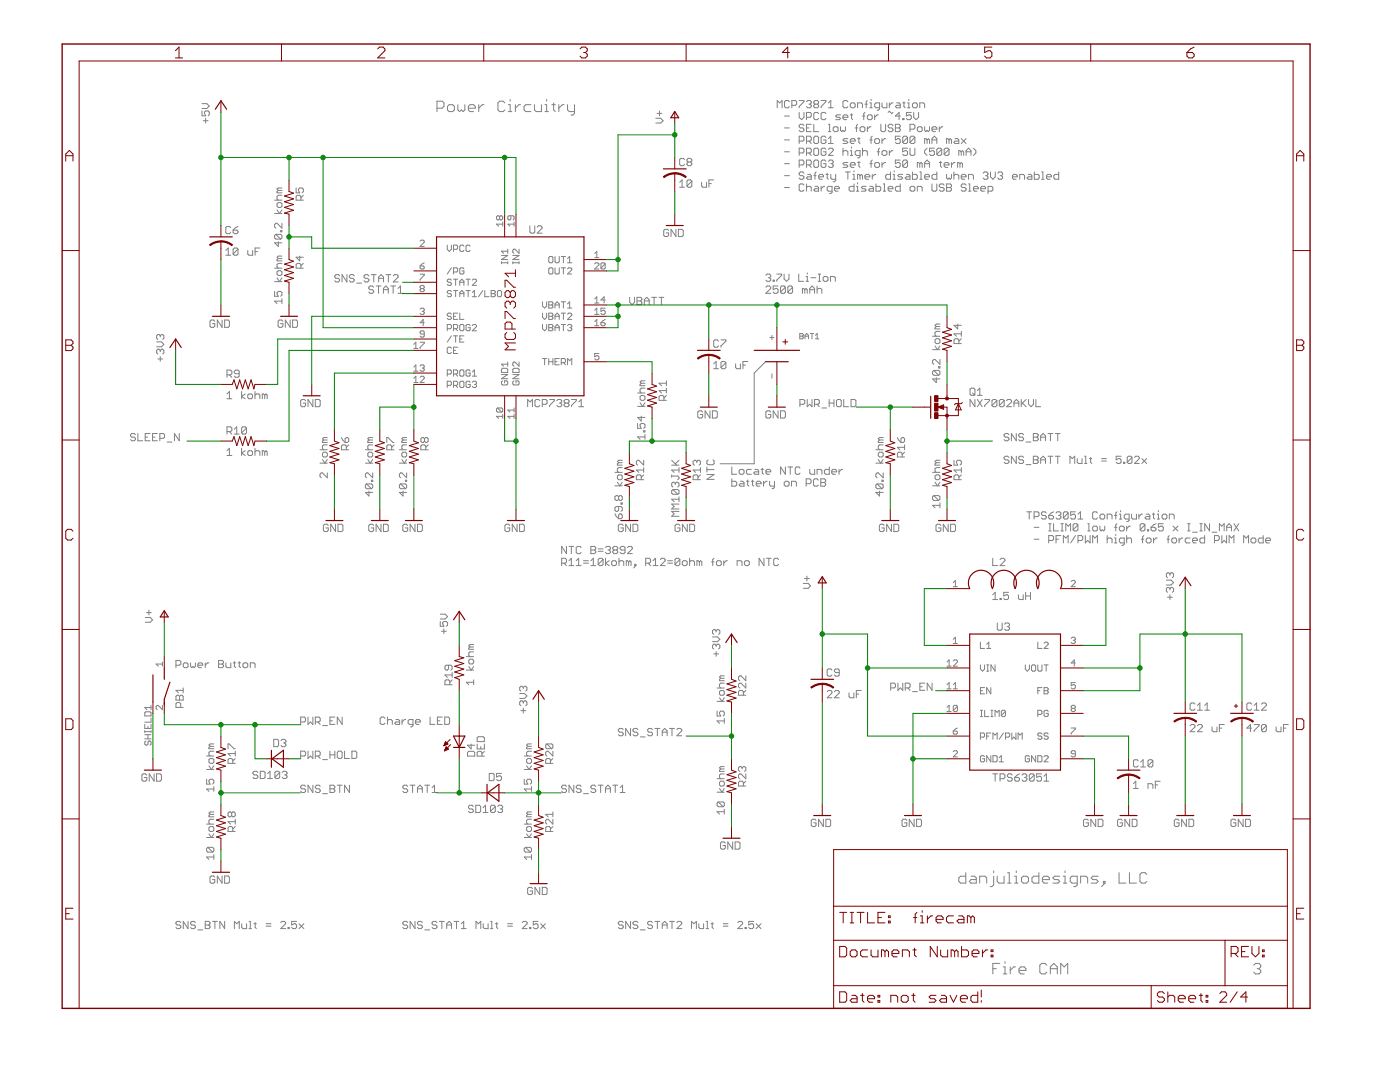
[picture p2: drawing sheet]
<svg xmlns="http://www.w3.org/2000/svg" width="279mm" height="216mm" viewBox="0 0 279 216" stroke-linecap="round" stroke-linejoin="round" font-family="sans-serif">
<g fill="none" stroke="#808080" stroke-width=".2">
<path d="M101.8 19.9v.3M109.1 19.9v.3M173.8 19.8v.3M181.4 19.8v.3M40.3 22.1v1h.7l-.2-.5v-.2l.2-.3h.5l.3 .3v.5l-.3 .2M40.3 20.7h1l.5 .5-.5 .5h-1M40.6 24.1h.9M41 23.6v1M54.8 39.9h1.5M55.5 38l-.2 .2v.3h1M55.5 38h.8M56.3 39h-.8l-.2 .2v.5l.2 .2"/>
<path d="M56.3 37.5h-.8l-.2 .2 .2 .3M59.1 37.5v1h.7l-.2-.5v-.3l.2-.2h.5l.2 .2v.5l-.2 .3M60 39.9v-.7l-.2-.2h-.5l-.2 .2v.7h1.4M60.5 39l-.5 .5M87.2 21.6h1l.4-.4v-.7l-.4-.3h-1v2.1M89.3 21.2l.3-.3h.7l.4 .3v.7l-.4 .4h-.7l-.3-.4zM91.4 20.9v1l.3 .4 .4-.4 .3 .4 .4-.4v-1M93.5 21.6h1.3v-.4l-.3-.3h-.7l-.3 .3v.7l.3 .4h.7M95.5 20.9v1.4M96.6 20.9h-.4l-.7 .7M100.8 20.5l-.4-.3h-.7l-.3 .3v1.4l.3 .4h.7l.4-.4M101.5 22.3h.7"/>
<path d="M101.5 20.9h.3v1.4M102.8 20.9v1.4M103.9 20.9h-.4l-.7 .7M106 20.9h-1.1l-.3 .3v.7l.3 .4h1.1M106.7 20.9v1l.3 .4h1.1v-1.4M108.8 22.3h.7M108.8 20.9h.3v1.4M110.1 20.9h.7M110.5 20.5v1.4l.3 .4M111.5 20.9v1.4M112.6 20.9h-.4l-.7 .7M113.3 20.9v1l.3 .4h1.1"/>
<path d="M114.7 20.9v1.7l-.4 .4h-.3M130.9 23.6h.9l.5 .5-.5 .5h-.9M131.1 22.6h1M131.6 22.1v1M135.6 36.4l.5-.5v1.5M135.6 37.4h1M136.6 31.8l-.2-.2h-.5l-.3 .2v1l.3 .3h.5l.2-.3M137.3 32.3l-.2-.2v-.3l.2-.2h.5l.3 .2v.3l-.3 .2M137.3 32.3l-.2 .3v.2l.2 .3h.5l.3-.3v-.2l-.3-.3M137.3 32.3h.5M138.1 36.2v.9l-.3 .3h-.5l-.2-.3M138.1 36.2l-.3-.3h-.5l-.2 .3v.9"/>
<path d="M138.1 36.2l-1 .9M140 36.4v.7l.3 .3h.7v-1M141.5 36.6h.5M142.4 35.9h-.9v1.5M155.1 21.5v-1.4l.5 .4 .5-.4v1.4M156.6 23.2h.9M156.6 25.5h.9M156.6 27.9h.9M156.6 30.3h.9M156.6 32.7h.9M156.6 35.1h.9M156.6 37.4h.9"/>
<path d="M157.5 20.3l-.2-.2h-.5l-.2 .2v1l.2 .2h.5l.2-.2M158 21h.7l.3-.2v-.5l-.3-.2h-.7v1.4M159.5 20.1h.9v.2l-.9 1v.2M159.5 22.4v1l.5 .5 .4-.5v-1M159.5 28.2h.7l.2-.3v-.5l-.2-.2h-.7v1.4M159.5 30.5h.7l.2-.2v-.5l-.2-.2h-.7v1.4M159.5 32.9h.7l.2-.2v-.5l-.2-.3h-.7v1.5M160.4 25.1l-.2-.3h-.5l-.2 .3v.2l.2 .2h.5l.2 .3v.2l-.2 .3h-.5l-.2-.3M160.4 34.6l-.2-.3h-.5l-.2 .3v.2l.2 .3h.5l.2 .2v.2l-.2 .3h-.5l-.2-.3M160.4 36.9l-.2-.2h-.5l-.2 .2v1l.2 .2h.5l.2-.2M161 20.3l.2-.2h.5l.2 .2v.2l-.2 .3M161 23.4h.7l.2-.2v-.5l-.2-.3h-.7v1.5"/>
<path d="M161 28.2h.7l.2-.3v-.5l-.2-.2h-.7v1.4M161 30.5h.7l.2-.2v-.5l-.2-.2h-.7v1.4M161 32.9h.7l.2-.2v-.5l-.2-.3h-.7v1.5M161 37.4l.2-.2h.5l.2 .2v.7M161 36.7v1.4M161 25.5h.4M161.2 34.8h.5l.2 .3v.7h-.7l-.2-.3 .2-.2h.7M161.4 20.8h.3M161.4 28.2l.5 .4M161.4 30.5l.5 .5M161.4 32.9l.5 .5M161.7 20.8l.2 .2v.3l-.2 .2h-.5l-.2-.2"/>
<path d="M161.9 24.8h-.9v1.5h.9M162.4 24.8v1.5h1M162.4 35.1h.5M162.6 20.8l-.2-.3v-.2l.2-.2h.5l.3 .2v.2l-.3 .3M162.6 20.8l-.2 .2v.3l.2 .2h.5l.3-.2v-.3l-.3-.2M162.6 20.8h.5M162.6 27.2h.5l.3 .2v1l-.3 .2h-.5l-.2-.2v-1zM162.6 29.6h.5l.3 .2v1l-.3 .2h-.5l-.2-.2v-1zM162.6 31.9h.5l.3 .3v.9l-.3 .3h-.5l-.2-.3v-.9zM162.6 37.2h.5l.3 .2v.7h-.8l-.2-.2 .2-.2h.8M162.9 34.3l-.3 .3v1.2M163.4 22.7l-.3-.3h-.5l-.2 .3v.9l.2 .3h.5l.3-.3"/>
<path d="M163.4 35.3h.9v-.2l-.2-.3h-.5l-.2 .3v.4l.2 .3h.5M163.9 20.1h.9v.2l-.9 1v.2M163.9 37.2v.9M164.6 37.2h-.3l-.4 .5M164.8 27.4l-.2-.2h-.5l-.2 .2v1l.2 .2h.5l.2-.2v-.5h-.5M164.8 29.8l-.2-.2h-.5l-.2 .2v1l.2 .2h.5l.2-.2v-.5h-.5M164.8 32.2l-.2-.3h-.5l-.2 .3v.9l.2 .3h.5l.2-.3v-.4h-.5M164.8 22.7l-.2-.3h-.5l-.2 .3v.9l.2 .3h.5l.2-.3M164.8 34.8h.5M165.1 34.6v.9l.2 .3M165.3 21.5h1M165.3 20.5l.5-.4v1.4"/>
<path d="M165.3 27.7l.5-.5v1.4M165.3 24.8h.3v1.5M165.3 26.3h.5M165.3 29.8l.3-.2h.5l.2 .2v.3l-1 .9h1M165.3 32.2l.3-.3h.5l.2 .3v.2l-.2 .3M165.3 28.6h1M165.8 34.8v.7l.3 .3h.7M165.8 32.7h.3M166.1 32.7l.2 .2v.2l-.2 .3h-.5l-.3-.3M166.1 38.1h-.8l-.2-.2v-.5l.2-.2h.8v1.2l-.3 .2h-.2M166.3 25.5l.2-.2h.5l.3 .2v.5l-.3 .3h-.5l-.2-.3zM166.5 37.7h1v-.3l-.2-.2h-.5l-.3 .2v.5l.3 .2h.5"/>
<path d="M166.8 34.8v1.2l-.3 .3h-.2M167.7 22.9h-.7l-.2 .3 .2 .2h.5l.2 .2-.2 .3h-.7M167.7 25.3v.7l.3 .3 .2-.3 .3 .3 .2-.3v-.7M168.2 23.4h1v-.2l-.2-.3h-.5l-.3 .3v.4l.3 .3h.5M168.2 29.6v1.4M168.2 30.3l.3-.2h.5l.2 .2v.7M168.7 34.3h1M169.2 20.3l-.2-.2h-.5l-.3 .2v1l.3 .2h.5l.2-.2M169.2 34.3v1.5M169.2 27.7h-.7l-.3 .2 .3 .3h.5l.2 .2-.2 .2h-.8M169.2 32.4h-.7l-.3 .3 .3 .2h.5l.2 .2-.2 .3h-.8M169.7 28.2h1v-.3l-.3-.2h-.5l-.2 .2v.5l.2 .2h.5"/>
<path d="M169.7 32.9h1v-.2l-.3-.3h-.5l-.2 .3v.4l.2 .3h.5M169.7 22.9h.5M169.7 30.1h.2v.9M169.7 31h.5M169.9 20.5h.5l.3 .3v.5l-.3 .2h-.5l-.2-.2v-.5zM169.9 22.7v.9l.3 .3M169.9 29.3v.3M170.2 35.8h.5M170.2 34.8h.2v1M170.4 34.1v.2M170.4 36.7v1.4h-.7l-.2-.2v-.5l.2-.2h.7M170.7 25.5h.5"/>
<path d="M170.9 37.2h.3v.9M170.9 38.1h.5M171.2 21.5v-1h.7l.2 .3v.7M171.2 36.4v.3M171.2 24.8l-.3 .3v1.2M171.2 27.7h.4M171.2 32.4h.4M171.4 27.4v1l.2 .2M171.4 32.2v.9l.2 .3M171.6 31h-.7l-.2-.2v-.5l.2-.2h.7v1.2l-.2 .2h-.2M171.6 35.1l-.2-.3h-.2v1M171.6 35.1l.3-.3 .2 .3v.7"/>
<path d="M171.6 25.5l.3-.2h.5l.2 .2v.5l-.2 .3h-.5l-.3-.3zM171.6 35.1v.7M172.1 29.6v1.4M172.1 23.2h.5M172.1 30.3l.3-.2h.4l.3 .2v.7M172.6 20.8h.5M172.6 22.4l-.2 .3v1.2M172.6 35.3h1v-.2l-.3-.3h-.4l-.3 .3v.4l.3 .3h.4M172.8 37.2h-.7l-.2 .2 .2 .3h.5l.2 .2-.2 .2h-.7M173.1 20.1l-.2 .2v1.2M173.1 23.2l.3-.3h.4l.3 .3v.4l-.3 .3h-.4l-.3-.3zM173.1 25.3v1"/>
<path d="M173.6 21.5h.5M173.6 20.5h.2v1M173.6 27.9h.5M173.6 32.7h.5M173.6 37.2h.5l.2 .2v.7h-.7l-.2-.2 .2-.2h.7M173.8 25.3h-.2l-.5 .5M174.1 27.2l-.3 .2v1.2M174.1 31.9l-.3 .3v1.2M174.1 34.8v1M174.6 27.9l.2-.2h.5l.2 .2v.5l-.2 .2h-.5l-.2-.2zM174.6 32.7l.2-.3h.5l.2 .3v.4l-.2 .3h-.5l-.2-.3zM174.6 22.9v1"/>
<path d="M174.8 34.8h-.2l-.5 .5M174.8 36.7v1.4h.7l.3-.2v-.5l-.3-.2h-.7M175 30.3h.5M175.3 22.9h-.3l-.4 .5M175.5 21.5h-.7l-.2-.2v-.5l.2-.3h.7v1.3l-.2 .2h-.3M175.5 29.6l-.2 .2v1.2M175.8 24.8v1.2l.2 .3h.5l.2-.3v-1.2M176 20.5v.8l.3 .2h.7v-1M176 27.7v.9M176 30.3l.3-.2h.4l.3 .2v.5l-.3 .2h-.4l-.3-.2zM176 32.4v1M176.3 36.7h.2v1.4"/>
<path d="M176.3 38.1h.4M176.7 27.7h-.2l-.5 .5M176.7 32.4h-.2l-.5 .5M177.2 22.4l.3-.2 .5 .5 .2-.3M177.2 37.7h1v-.3l-.2-.2h-.5l-.3 .2v.5l.3 .2h.5M177.5 20.5v1M177.5 30.1v.9M177.7 34.3v1.5h-.7l-.2-.3v-.4l.2-.3h.7M178.2 20.5h-.2l-.5 .5M178.2 25.1l-.2-.3h-.5l-.3 .3v.2l.3 .2h.5l.2 .3v.2l-.2 .3h-.5l-.3-.3M178.2 30.1h-.2l-.5 .4M178.2 35.8h.5"/>
<path d="M178.2 34.8h.3v1M178.5 34.1v.2M178.7 24.8h.7l.3 .3v.2l-.3 .2 .3 .3v.2l-.3 .3h-.7zM178.7 25.5h.7M178.9 20.5h.5l.3 .3v.7h-.8l-.2-.2 .2-.3h.8M179.7 27.2h-1v.7l.5-.2h.2l.3 .2v.5l-.3 .2h-.5l-.2-.2M179.7 31.9h-1v.8l.7-.3 .3 .3v.4l-.3 .3h-.5l-.2-.3M179.7 36.7v1.4h-.8l-.2-.2v-.5l.2-.2h.8M179.7 23.2h-1l.7-.8v1.5M180.1 20.5h.5M180.1 23.6h.3v.3h-.3zM180.1 34.8h-.7l-.2 .3 .2 .2h.5l.2 .2-.2 .3h-.7"/>
<path d="M180.4 20.3v1l.2 .2M180.9 34.8h.5l.2 .3v.7h-.7l-.3-.3 .3-.2h.7M181.1 21.5h.5M181.1 32.2l-.2-.3h-.5l-.3 .3v.9M181.1 20.5h.3v1M181.1 27.4l-.2-.2h-.5l-.3 .2v1M181.1 29.6h-1v.7l.8-.2 .2 .2v.5l-.2 .2h-.5l-.3-.2M181.1 27.4v1l-.2 .2h-.5l-.3-.2M181.1 32.2v.9l-.2 .3h-.5l-.3-.3M181.1 27.4l-1 1M181.1 32.2l-1 .9M181.6 25.8h.8l.2-.3v-.4l-.2-.3h-.8v1.5"/>
<path d="M181.6 29.6v1.2l.3 .2h.5l.2-.2v-1.2M181.6 37.4l.3-.2h.5l.2 .2v.5l-.2 .2h-.5l-.3-.2zM181.9 22.4h-1v.8l.7-.3 .3 .3v.4l-.3 .3h-.5l-.2-.3M182.1 34.3v1.5h.7l.3-.3v-.4l-.3-.3h-.7M182.4 20.5h.4l.3 .3v.5l-.3 .2h-.4l-.3-.2v-.5zM182.4 22.4v1l.4 .5 .5-.5v-1M182.6 27.4l-.2-.2h-.5l-.3 .2v1M182.6 27.4v1l-.2 .2h-.5l-.3-.2M182.6 27.4l-1 1M183.1 25.5l.2-.2h.5l.2 .2v.5l-.2 .3h-.5l-.2-.3zM183.1 38.1v-.9h.7l.2 .2v.7M183.6 21.5v-1h.7l.2 .3v.7"/>
<path d="M183.6 32.7l-.3-.3h-.2v1M183.6 32.7v.7M183.6 32.7l.2-.3 .2 .3v.7M183.6 34.3h.2v1.5M183.6 35.8h.4M184.5 25.3v.7l.3 .3 .2-.3 .3 .3 .2-.3v-.7M184.5 33.4v-1l.5-.5 .5 .5v1M184.5 35.3h1v-.2l-.2-.3h-.5l-.3 .3v.4l.3 .3h.5M184.5 32.7h1M185 27.9l-.2-.2h-.3v.9M185 29.6l-.5 .5v.4l.5 .5M185 27.9l.3-.2 .2 .2v.7"/>
<path d="M185 27.9v.7M186 25.8h1v-.3l-.3-.2h-.5l-.2 .2v.5l.2 .3h.5M186 28.6v-.9l.5-.5 .5 .5v.9M186 36.7v1.2l.2 .2h.5l.3-.2v-1.2M186 27.9h1M186.5 29.6h-1v.7l.7-.2 .3 .2v.5l-.3 .2h-.4l-.3-.2M187 34.3v1.5h-.8l-.2-.3v-.4l.2-.3h.8M187.5 25.3v1M187.5 32.4h.4M187.7 32.2v.9l.2 .3M187.9 29.8l-.2-.2h-.5l-.2 .2v1M187.9 29.8v1l-.2 .2h-.5l-.2-.2"/>
<path d="M187.9 29.8l-.9 1M188.2 25.3h-.3l-.4 .5M188.4 36.9l-.2-.2h-.5l-.2 .2v.3l.2 .2h.5l.2 .3v.2l-.2 .2h-.5l-.2-.2M188.4 32.9h1v-.2l-.3-.3h-.4l-.3 .3v.4l.3 .3h.4M188.9 34.8v.7l.3 .3 .2-.3 .2 .3 .3-.3v-.7M188.9 36.7h.7l.3 .2v.3l-.3 .2 .3 .3v.2l-.3 .2h-.7zM188.9 37.4h.7M189.4 27.9l.2-.2 .3 .2v.7M189.4 27.9l-.2-.2h-.3v.9M189.4 27.9v.7M189.4 29.8v1l-.3 .2h-.4l-.3-.2M189.4 29.8l-.3-.2h-.4l-.3 .2v1"/>
<path d="M189.4 29.8l-1 1M189.9 32.4v1M190.4 35.1l.2-.3h.5l.2 .3v.7M190.4 34.3v1.5M190.6 27.7h.5l.2 .2v.7h-.7l-.2-.2 .2-.2h.7M190.6 32.4h-.2l-.5 .5M191.6 32.7l-.3-.3h-.2v1M191.6 32.7v.7M191.6 32.7l.2-.3 .3 .3v.7M191.8 30.3l-.2-.2h-.3v.9M191.8 27.7l1 .9M191.8 30.3v.7"/>
<path d="M191.8 35.3h1v-.2l-.2-.3h-.5l-.3 .3v.4l.3 .3h.5M191.8 30.3l.3-.2 .2 .2v.7M192.8 27.7l-1 .9M192.8 30.3h1M192.8 36.9l-.2-.2h-.5l-.3 .2v.3l.3 .2h.5l.2 .3v.2l-.2 .2h-.5l-.3-.2M192.8 31v-.9l.5-.5 .5 .5v.9M193.3 35.8v-1h.7l.3 .3v.7M193.3 36.7h.2v1.4M193.3 38.1h.5M194.3 29.6l.5 .5v.4l-.5 .5M194.3 37.7h.9v-.3l-.2-.2h-.5l-.2 .2v.5l.2 .2h.5M195.7 37.7h1v-.3l-.3-.2h-.4l-.3 .2v.5l.3 .2h.4"/>
<path d="M196.2 34.6l.2-.3h.5l.3 .3v.2l-.3 .3M196.7 35.1h.2M196.9 35.1l.3 .2v.2l-.3 .3h-.5l-.2-.3M197.2 38.1h.7l.2-.2v-.5l-.2-.2h-.7v1.4M197.7 34.3v1l.5 .5 .4-.5v-1M199.1 34.6l.3-.3h.5l.2 .3v.2l-.2 .3M199.6 35.1h.3M199.9 35.1l.2 .2v.2l-.2 .3h-.5l-.3-.3M202.1 35.3h.9v-.2l-.2-.3h-.5l-.2 .3v.4l.2 .3h.5M203.5 35.8v-1h.7l.3 .3v.7M205.2 34.8h.5l.2 .3v.7h-.7l-.2-.3 .2-.2h.7M206.4 34.3v1.5h.8l.2-.3v-.4l-.2-.3h-.8"/>
<path d="M207.9 34.3h.2v1.5M207.9 35.8h.5M208.9 35.3h.9v-.2l-.2-.3h-.5l-.2 .3v.4l.2 .3h.5M211.3 34.3v1.5h-.7l-.3-.3v-.4l.3-.3h.7M45.1 50l.5-.5v1.4M45.1 50.9h.9M46 45.4l-.2-.2h-.5l-.2 .2v1l.2 .2h.5l.2-.2M46.5 45.9h.8l.2 .2v.3l-.2 .2h-.5l-.3-.2zM47.5 49.7v1l-.2 .2h-.5l-.3-.2M47.5 49.7l-.2-.2h-.5l-.3 .2v1M47.5 49.7l-1 1M47.5 45.2l-.5 .2-.5 .5"/>
<path d="M49.4 50v.7l.3 .2h.7v-.9M50.9 50.2h.5M51.9 49.5h-1v1.4M54.8 58.1v1h.7l-.2-.5v-.2l.2-.3h.5l.3 .3v.5l-.3 .2M54.8 42.6h1.5M54.8 56.2h1.5M54.8 53.5h1.5M55.1 46.8l-.3 .2v.5l.3 .2h.9M55.1 46.8h.9l.3 .2v.5l-.3 .2M55.1 46.8l.9 .9M55.3 40.7l.2-.3h.5l.3 .3v.4l-.3 .3h-.5l-.2-.3zM55.3 54.3l.2-.3h.5l.3 .3v.4l-.3 .3h-.5l-.2-.3z"/>
<path d="M55.3 41.9l.5 .7 .5-.7M55.3 55.5l.5 .7 .5-.7M55.5 48.2v1l-.7-.7h1.5M55.5 51.6l-.2 .2v.2h1M55.5 51.6h.8M56 46h.3v.2h-.3zM56.3 44.6v.9l-1-.9h-.2l-.3 .2v.5l.3 .2M56.3 59.6v1M56.3 52.6h-.8l-.2 .2v.5l.2 .2M56.3 51.1h-.8l-.2 .2 .2 .3M59.8 51.1v.9l-.7-.7h1.4M60 53.5v-.7l-.2-.2h-.5l-.2 .2v.7h1.4"/>
<path d="M60.5 52.6l-.5 .4M67.8 55.1l-.3-.3h-.4l-.3 .3v.2l.3 .2h.4l.3 .3v.2l-.3 .3h-.4l-.3-.3M69.2 54.8v1.5l-.9-1.5v1.5M70.7 55.1l-.3-.3h-.4l-.3 .3v.2l.3 .2h.4l.3 .3v.2l-.3 .3h-.4l-.3-.3M71.2 56.5h1M73.6 55.1l-.2-.3h-.5l-.3 .3v.2l.3 .2h.5l.2 .3v.2l-.2 .3h-.5l-.3-.3M74.1 54.8h1M74.6 57.3l-.3-.2h-.4l-.3 .2v.3l.3 .2h.4l.3 .2v.3l-.3 .2h-.4l-.3-.2M74.6 54.8v1.5M75.1 57.1h.9M75.5 57.1v1.4M75.6 56.3v-1l.5-.5 .4 .5v1"/>
<path d="M75.6 55.5h.9M76.5 57.8h1M76.5 58.5v-.9l.5-.5 .5 .5v.9M77 54.8h1M77.5 54.8v1.5M78 57.1h1M78.5 57.1v1.4M78.5 55.1l.2-.3h.5l.3 .3v.2l-1 1h1M79.4 58.5h1M79.4 57.6l.5-.5v1.4M83.8 53.1h.7l.2 .4-.2 .2h-.4l-.3-.2zM83.8 48.1l.3-.2h.4l.2 .2v.2l-.9 .9h.9"/>
<path d="M83.8 54.7h.9v.2l-.9 .9v.1M84.1 57.6h.4M84.1 57.6l-.3-.2 .3-.4h.4l.2 .2-.2 .4M84.1 57.6l-.3 .2 .3 .4h.4l.2-.2-.2-.4M84.7 52.5l-.9 .6M89.3 48.9v.8l.4 .5 .4-.5v-.8M90.1 55.9l-.2-.2h-.4l-.2 .2 .2 .4h.4l.2 .2-.2 .4h-.4l-.2-.2M90.1 58.2l-.2-.2h-.4l-.2 .2 .2 .4h.4l.2 .2-.2 .4h-.4l-.2-.2M90.1 53.4l-.8 1.3M90.5 49.7h.6l.2-.2v-.4l-.2-.2h-.6v1.3M90.5 54.3h.6l.2-.2v-.5l-.2-.2h-.6v1.3M90.5 55.7h.8"/>
<path d="M90.5 58h.8M90.9 55.7v1.2M90.9 58v1.2M91.8 56.9v-.8l.4-.4 .4 .4v.8M91.8 59.2v-.8l.4-.4 .4 .4v.8M91.8 56.3h.8M91.8 58.6h.8M92.6 53.6l-.2-.2h-.4l-.2 .2v.9l.2 .2h.4l.2-.2v-.4h-.4M92.6 49.1l-.2-.2h-.4l-.2 .2v.9l.2 .2h.4l.2-.2M93 55.7h.8M93 58h.8M93.4 55.7v1.2"/>
<path d="M93.4 58v1.2M93.8 49.1l-.2-.2h-.4l-.2 .2v.9l.2 .2h.4l.2-.2M94.3 55.9l.2-.2h.4l.2 .2v.2l-.8 .8h.8M94.3 59.2h.8M94.3 58.4l.4-.4v1.2M96.4 58l-.9 1.2M96.8 58v1.2h.8M98 58h.6l.2 .2-.2 .4 .2 .4-.2 .2h-.6zM98 58.6h.6M99.3 58.2l.2-.2h.4l.2 .2v.8l-.2 .2h-.4l-.2-.2zM99.7 43.3l-.2-.2-.4 .2v.4l.2 .2 .4-.2M99.7 43.3l.2-.2 .4 .2v.4l-.2 .2-.4-.2"/>
<path d="M99.7 43.3v.4M100.1 52.4h1.2M100.1 52.2v.4M100.1 51h1.2l-1.2 .8h1.2M100.3 44.7h-1.2l.4 .4M100.3 44.3v.8M101.3 50.1h-1.2l.4 .4M101.3 49.7v.8M101.3 52.2v.4M102 43.1v.6l-.2 .2-.5-.2v-.4l.3-.2h.8l.2 .2v.4l-.2 .2M102.3 52.4h1.3M102.3 51h1.3l-1.3 .8h1.3"/>
<path d="M102.3 52.2v.4M102.6 44.7h-1.3l.5 .4M102.6 44.3v.8M103.6 49.7v.8l-.8-.8-.5 .2v.4l.3 .2M103.6 52.2v.4M105.7 45.1v1.2l.3 .2h.5l.2-.2v-1.2M107.2 45.3l.2-.2h.5l.3 .2v.3l-1 .9h1M109.5 53.6l.2-.2h.5l.1 .2v.9l-.1 .2h-.5l-.2-.2zM109.5 51.4l.2-.2h.5l.1 .2v.8l-.1 .2h-.5l-.2-.2zM110.8 53.4v1.1l.2 .2h.4l.2-.2v-1.1M110.8 51.2v1l.2 .2h.4l.2-.2v-1M112 53.4h.9"/>
<path d="M112 51.2h.9M112.4 51.2v1.2M112.4 53.4v1.3M113.3 53.6l.2-.2h.4l.2 .2v.2l-.8 .9h.8M113.3 52.4h.8M113.3 51.6l.4-.4v1.2M118.7 52.6l.2-.1h.4l.2 .1v.3l-.8 .8h.8M118.7 50.6l.4-.4v1.2M118.7 59.6l.4-.4v1.3M118.7 51.4h.8M120.8 59.9h-.9l.7-.7v1.3M120.8 52.6l-.2-.1h-.5l-.2 .1v.9"/>
<path d="M120.8 52.6v.9l-.2 .2h-.5l-.2-.2M120.8 52.6l-.9 .9M125.7 59.3v1l.5 .5 .4-.5v-1M127.1 59.3h.8l.2 .3v.2l-.2 .2 .2 .3v.2l-.2 .3h-.8zM130 59.3h1M130.5 59.3v1.5M131.5 59.3h1M132 59.3v1.5M133.4 46l-.2-.2h-.5l-.2 .2v1l.2 .2h.5l.2-.2v-.5h-.5M134.9 45.8v1.4l-1-1.4v1.4M135.4 45.8h.7l.3 .2v1l-.3 .2h-.7zM152.8 54.9l.3-.2h.5l.2 .2v.3l-.2 .2"/>
<path d="M152.8 57.3l.3-.2h.5l.2 .2v.3l-1 .9h1M153.3 55.4h.3M153.6 55.4l.2 .3v.2l-.2 .2h-.5l-.3-.2M154.3 55.9h.2v.2h-.2zM155 54.7h1v.2l-1 1v.2M155.3 57.1h-1v.7l.5-.2h.2l.3 .2v.5l-.3 .2h-.5l-.2-.2M156.5 54.7v1l.5 .4 .5-.4v-1M156.7 57.3v1l-.2 .2h-.5l-.2-.2M156.7 57.3l-.2-.2h-.5l-.2 .2v1M156.7 57.3l-.9 1M158.2 57.3v1l-.3 .2h-.4l-.3-.2M158.2 57.3l-.3-.2h-.4l-.3 .2v1"/>
<path d="M158.2 57.3l-1 1M159.4 54.7v1.4h1M160.6 57.8l.3-.2 .2 .2v.7M160.6 57.8l-.2-.2h-.3v.9M160.6 57.8v.7M160.9 56.1h.5M160.9 55.2h.2v.9M161.1 54.5v.2M161.6 58.5v-.9l.5-.5 .5 .5v.9M161.6 57.8h1M161.8 55.4h1M163.1 57.8l.2-.2h.5l.2 .2v.7"/>
<path d="M163.1 57.1v1.4M163.3 54.7h.5M163.3 56.1h.5M163.5 54.7v1.4M164.3 55.4l.2-.2h.5l.2 .2v.5l-.2 .2h-.5l-.2-.2zM165.7 56.1v-.9h.8l.2 .2v.7M31.3 68.2h.9l.5 .5-.5 .5h-.9M31.5 71.6h1M32 67l-.3-.2h-.2l-.2 .2v.5l.2 .2M32 67v.2M32 69.9v.3M32 71.1v1"/>
<path d="M32 69.9l-.3-.2h-.2l-.2 .2v.5l.2 .3M32 69.9l.2-.2h.3l.2 .2v.5l-.2 .3M32 67l.2-.2h.3l.2 .2v.5l-.2 .2M42.9 64.1l-.3-.2h-.5l-.2 .2v1l.2 .2h.5l.3-.2v-.5h-.5M44.3 63.9v1.4l-.9-1.4v1.4M44.8 63.9h.8l.2 .2v1l-.2 .2h-.8zM45.3 78.6l.5-.5v1.5M45.3 79.6h1M45.3 74.8h.7l.3-.2v-.5l-.3-.2h-.7v1.4M45.8 74.8l.5 .5M47.7 74.6h-.7l-.2-.3v-.2l.2-.2h.5l.2 .2v1l-.2 .2h-.5l-.2-.2M48.2 78.1v1.5"/>
<path d="M48.9 78.6l-.7 .5 .7 .5M49.7 78.6h.5l.2 .2v.5l-.2 .3h-.5l-.3-.3v-.5zM50.9 78.1v1.5M50.9 78.8l.2-.2h.5l.3 .2v.8M52.8 78.8l.3-.2 .2 .2v.8M52.8 78.8l-.2-.2h-.3v1M52.8 78.8v.8M56.3 60.1h-1.5l.5 .5M56.5 64.1l-.3-.2h-.5l-.2 .2v1l.2 .2h.5l.3-.2v-.5h-.5M57.9 63.9v1.4l-1-1.4v1.4M58.4 63.9h.7l.3 .2v1l-.3 .2h-.7zM61 79.9l-.3-.2h-.4l-.3 .2v1l.3 .3h.4l.3-.3v-.5h-.5"/>
<path d="M62.4 79.7v1.5l-.9-1.5v1.5M62.9 79.7h.8l.2 .2v1l-.2 .3h-.8zM82.6 68.7l.4-.4v1.2M82.6 73.2l.4-.4v1.3M82.6 75.5l.4-.4v1.2M82.6 69.5h.8M82.6 76.3h.8M82.6 74.1h.8M83.8 61.7l.3-.2h.4l.2 .2-.2 .4M83.8 68.3h.9v.2l-.9 .8v.2M83.8 73l.3-.2h.4l.2 .2-.2 .4M83.8 75.3l.3-.2h.4l.2 .2v.2l-.9 .8h.9"/>
<path d="M84.3 73.4h.2M84.3 62.1h.2M84.5 62.1l.2 .2-.2 .4h-.4l-.3-.2M84.5 73.4l.2 .2-.2 .5h-.4l-.3-.2M84.7 66.7h-.6l-.3-.3 .3-.4h.4l.2 .2v.9l-.2 .2h-.4l-.3-.2M84.7 64.4h-.9l.7-.6v1.2M89.3 65.6h.6l.2-.2v-.4l-.2-.3h-.6v1.3M89.3 74.6h.6l.2-.2v-.4l-.2-.2h-.6v1.3M89.3 76.9h.6l.2-.2v-.4l-.2-.2h-.6v1.2M90.1 62.7l-.2-.2h-.4l-.2 .2 .2 .4h.4l.2 .2-.2 .4h-.4l-.2-.2M90.1 69.5l-.2-.2h-.4l-.2 .2v.8l.2 .2h.4l.2-.2M90.1 67l-.8 1.3"/>
<path d="M90.5 74.6h.6l.2-.2v-.4l-.2-.2h-.6v1.3M90.5 65.6h.6l.2-.2v-.4l-.2-.3h-.6v1.3M90.5 76.9h.6l.2-.2v-.4l-.2-.2h-.6v1.2M90.5 63.1h.4M90.5 67h.8M90.5 69.9h.4M90.9 67v1.3M90.9 65.6l.4 .4M90.9 76.9l.4 .4M90.9 74.6l.4 .5M91.3 62.5h-.8v1.2h.8M91.3 69.3h-.8v1.2h.8"/>
<path d="M91.8 74l.2-.2h.4l.2 .2v.8l-.2 .3h-.4l-.2-.3zM91.8 62.5v1.2h.8M91.8 67.6h.4M92 64.7h.4l.2 .3v.8l-.2 .2h-.4l-.2-.2v-.8zM92 76.1h.4l.2 .2v.8l-.2 .2h-.4l-.2-.2v-.8zM92.6 67h-.8v1.3h.8M93.8 65l-.2-.3h-.4l-.2 .3v.8l.2 .2h.4l.2-.2v-.4h-.4M93.8 74l-.2-.2h-.4l-.2 .2v.8l.2 .3h.4l.2-.3v-.4h-.4M93.8 76.3l-.2-.2h-.4l-.2 .2v.8l.2 .2h.4l.2-.2v-.4h-.4M94.3 65l.2-.3h.4l.2 .3v.2l-.8 .8h.8M94.3 76.3l.2-.2h.4l.2 .2-.2 .4M94.3 74.2l.4-.4v1.3"/>
<path d="M94.3 75.1h.8M94.7 76.7h.2M94.9 76.7l.2 .2-.2 .4h-.4l-.2-.2M100.1 74.7h1.2l-1.2 .9h1.2M100.1 73.7l.2-.2h.8l.2 .2v.6h-1.2zM100.3 76l-.2 .2v.4l.2 .2h.8l.2-.2v-.4l-.2-.2h-.4v.4M101.3 72.2v.9M101.3 72.7h-1.2l.4 .4M102.3 74.7h1.3l-1.3 .9h1.3M102.3 73.7l.3-.2h.8l.2 .2v.6h-1.3zM102.6 76l-.3 .2v.4l.3 .2h.8l.2-.2v-.4l-.2-.2h-.4v.4M103.6 72.2v.9l-.8-.9h-.2l-.3 .3v.4l.3 .2"/>
<path d="M107.7 79.9l-.2-.2h-.5l-.2 .2v1l.2 .3h.5l.2-.3M108.3 60.2v.9l.4 .4 .4-.4v-.9M108.3 62.5v.8l.4 .4 .4-.4v-.8M108.3 64.7v.9l.4 .4 .4-.4v-.9M108.3 71.5h.8M108.7 71.5v1.3M109.5 62.5h.7l.1 .2-.1 .4 .1 .4-.1 .2h-.7zM109.5 63.1h.7M109.5 60.2h.7l.1 .2-.1 .5 .1 .4-.1 .2h-.7zM109.5 64.7h.7l.1 .3-.1 .4 .1 .4-.1 .2h-.7zM109.5 65.4h.7M109.5 71.5v1.3"/>
<path d="M109.5 72.2h.8M109.5 60.9h.7M109.7 79.7h.9v.2l-.9 1v.3M110.3 71.5v1.3M110.8 63.1h.8M110.8 65.4h.8M110.8 72.2h.4M110.8 61.5v-.9l.4-.4 .4 .4v.9M110.8 63.7v-.8l.4-.4 .4 .4v.8M110.8 66v-.8l.4-.5 .4 .5v.8M110.8 60.9h.8M111.1 79.9l.3-.2h.5l.2 .2v.3l-.2 .2"/>
<path d="M111.6 71.5h-.8v1.3h.8M112 62.5h.9M112 64.7h.9M112 72.4h.6l.3-.2v-.4l-.3-.3h-.6v1.3M112 60.2h.9M112.4 72.4l.5 .4M112.4 60.2v1.3M112.4 62.5v1.2M112.4 64.7v1.3M113.3 72.8v-1.3l.4 .5 .4-.5v1.3M113.3 62.7l.2-.2h.4l.2 .2v.2l-.8 .8h.8M113.3 61.5h.8"/>
<path d="M113.3 65l.2-.3h.4l.2 .3-.2 .4M113.3 60.6l.4-.4v1.3M113.7 65.4h.2M113.9 65.4l.2 .2-.2 .4h-.4l-.2-.2M114 79.7h1v.2l-1 1v.3M118.7 62.7h.8M118.7 64.2l.4-.4v1.2M118.7 61.9l.4-.4v1.2M118.7 65h.8M118.7 60.5h.8M119.5 70.5h-.8v.7l.4-.2 .4 .2v.4l-.2 .2h-.4l-.2-.2M119.9 64.4h.7l.2 .4-.2 .2h-.5l-.2-.2z"/>
<path d="M120.8 61.5h-.9v.6l.5-.2 .4 .2v.4l-.2 .2h-.5l-.2-.2M120.8 63.8l-.9 .6M127.1 60h.8M127.3 78.4h1.4M127.7 79.1l.3-.2h.5l.2 .2v.5l-.2 .3h-.5l-.3-.3zM128 76.5l-.3 .2v.3h1M128 76.5h.7M128.6 60.8v-1l.5-.5 .5 .5v1M128.6 60h1M128.7 77.4h-.7l-.3 .3v.5l.3 .2M128.7 76h-.7l-.3 .2 .3 .3M132.5 79.9v-.8l-.2-.2h-.5l-.3 .2v.8h1.5"/>
<path d="M133 76.5h-1.5l.5 .5M133 78.9l-.5 .5M133 77.9h-1.5l.5 .5M133 76v1M133 77.4v1M142.4 72.6l.5-.5v1.5M142.4 73.6h1M143.4 68.1l-.2-.3h-.5l-.3 .3v.9l.3 .3h.5l.2-.3M143.9 67.8h1v.3l-1 .9v.3M144.9 72.4v.9l-.3 .3h-.5l-.2-.3M144.9 72.4l-.3-.3h-.5l-.2 .3v.9M144.9 72.4l-1 .9"/>
<path d="M146.8 72.6v.7l.2 .3h.8v-1M148.3 72.9h.5M149.2 72.1h-.9v1.5M152.8 72.2l-2.3 2.2v18.1h-6.8M153.6 67.4h.9M154.1 66.9v.9M154.1 74.6v.9M159.6 66.5h.5l.2 .2-.2 .4 .2 .3-.2 .2h-.5zM159.6 67.1h.5M160.7 67.6v-.7l.3-.4 .4 .4v.7M160.7 67.1h.7M161.1 79.7v1.5l.5-.5 .5 .5v-1.5"/>
<path d="M161.7 66.5h.7M162.1 66.5v1.1M162.7 67.6h.7M162.7 66.9l.4-.4v1.1M165.5 79.7v1.5M166.4 79.7v1.5M166.9 79.9l.3-.2h.5l.2 .2v1l-.2 .3h-.5l-.3-.3zM168.4 79.7v1.5h1M169.8 79.7h.8l.2 .2v1l-.2 .3h-.8zM186.1 69.8h1.5M186.1 67.1h1.5M186.4 73.9l-.3 .2v.5l.3 .3h.9"/>
<path d="M186.4 73.9h.9l.3 .2v.5l-.3 .3M186.4 73.9l.9 1M186.6 67.8l.3-.2h.4l.3 .2v.5l-.3 .3h-.4l-.3-.3zM186.6 69l.5 .8 .5-.8M186.9 75.4v.9l-.8-.7h1.5M186.9 65.2l-.3 .2v.2h1M186.9 65.2h.7M187.3 73.2h.3v.2h-.3zM187.6 71.7v1l-1-1h-.2l-.3 .3v.5l.3 .2M187.6 66.1h-.7l-.3 .3v.5l.3 .2M187.6 64.7h-.7l-.3 .2 .3 .3M191.1 64.7v.9l-.7-.7h1.5"/>
<path d="M191.4 68.6v-.8l-.3-.2h-.5l-.2 .2v.8h1.5M191.9 66.1v1M191.9 67.6l-.5 .5M191.9 66.6h-1.5l.5 .5M193.6 77.7l.2-.3h.5l.3 .3v1l-.3 .2h-.5l-.2-.2zM194.1 78.4l.5 .5M194.6 79.7v1.5l-1-1.5v1.5M195.1 77.9l.4-.5v1.5M195.1 79.7l.9 1.5M195.1 78.9h.9M196 79.7l-.9 1.5M196.5 79.7h1v.2l-1 1v.3"/>
<path d="M198.9 79.9l-.2-.2h-.5l-.2 .2v1M198.9 79.9v1l-.2 .3h-.5l-.2-.3M198.9 79.9l-.9 1M200.4 79.9v1l-.2 .3h-.5l-.3-.3M200.4 79.9l-.2-.2h-.5l-.3 .2v1M200.4 79.9l-1 1M200.9 79.9l.2-.2h.5l.3 .2v.3l-1 1h1M203.8 79.7v1.5M204.8 79.7l-1 1M205.3 79.7v1l.5 .5 .4-.5v-1M206.7 79.7v1.5h1M27 86.7l-.2-.2h-.5l-.2 .2v.3l.2 .2h.5l.2 .3v.2l-.2 .2h-.5l-.2-.2"/>
<path d="M27.5 86.5v1.4h1M29 87.2h.5M30 86.5h-1v1.4h1M30.4 87.2h.5M31.4 86.5h-1v1.4h1M31.9 87.5h.7l.3-.3v-.5l-.3-.2h-.7v1.4M33.4 88.2h.9M35.8 86.5v1.4l-1-1.4v1.4M45.3 89.9l.5-.4v1.4M45.3 90.9h1M45.3 86.1h.7l.3-.2v-.5l-.3-.2h-.7v1.4M45.8 86.1l.5 .5"/>
<path d="M46.8 85.6l.4-.4v1.4M46.8 86.6h.9M48.2 89.5v1.4M48.9 89.9l-.7 .5 .7 .5M49.2 85.4v1l-.3 .2h-.4l-.3-.2M49.2 85.4l-.3-.2h-.4l-.3 .2v1M49.2 85.4l-1 1M49.7 89.9h.5l.2 .3v.5l-.2 .2h-.5l-.3-.2v-.5zM50.9 89.5v1.4M50.9 90.2l.2-.3h.5l.3 .3v.7M52.8 90.2l-.2-.3h-.3v1M52.8 90.2v.7"/>
<path d="M52.8 90.2l.3-.3 .2 .3v.7M63.9 92.4h1.4M63.9 89.7h1.4M64.3 90.5l.3-.3h.5l.2 .3v.5l-.2 .2h-.5l-.3-.2zM64.3 91.7l.5 .7 .5-.7M64.6 87.8l-.3 .2v.3h1M64.6 87.8h.7M65.3 88.8h-.7l-.3 .2v.5l.3 .2M65.3 94.4v.9l-1-.9h-.2l-.2 .2v.5l.2 .2M65.3 87.3h-.7l-.3 .2 .3 .3M68.1 87.3l.8 1M69.1 89.7v-.7l-.2-.2h-.5l-.3 .2v.7h1.5"/>
<path d="M69.1 87.3h.2l.3 .2v.5l-.3 .3h-.4v-.8zM69.6 88.8l-.5 .5M72.9 92.4h1.5M72.9 89.7h1.5M73.2 96.6h.9l.3 .2v.5l-.3 .2M73.2 96.6l-.3 .2v.5l.3 .2h.9M73.2 96.6l.9 .9M73.4 91.7l.5 .7 .5-.7M73.6 98v1l-.7-.7h1.5M73.6 90.2h.5l.3 .3v.5l-.3 .2h-.5l-.2-.2v-.5zM73.6 87.8l-.2 .2v.3h1M73.6 87.8h.8"/>
<path d="M74.1 95.8h.3v.3h-.3zM74.4 94.4v.9l-1-.9h-.2l-.3 .2v.5l.3 .2M74.4 88.8h-.8l-.2 .2v.5l.2 .2M74.4 87.3h-.8l-.2 .2 .2 .3M77.2 88.3v-1h.2l1 1h.3M78.2 89.7v-.7l-.3-.2h-.5l-.2 .2v.7h1.5M78.7 88.8l-.5 .5M79.7 92.4h1.5M79.7 89.7h1.5M79.9 96.6h1l.3 .2v.5l-.3 .2M79.9 96.6l-.2 .2v.5l.2 .2h1M79.9 96.6l1 .9"/>
<path d="M80.2 90.5l.2-.3h.5l.3 .3v.5l-.3 .2h-.5l-.2-.2zM80.2 91.7l.5 .7 .5-.7M80.4 98v1l-.7-.7h1.5M80.4 87.8l-.2 .2v.3h1M80.4 87.8h.8M80.9 95.8h.3v.3h-.3zM81.2 94.4v.9l-1-.9h-.3l-.2 .2v.5l.2 .2M81.2 88.8h-.8l-.2 .2v.5l.2 .2M81.2 87.3h-.8l-.2 .2 .2 .3M84.7 87.5l-.2-.2h-.3l-.2 .2v.5l.2 .3h.3l.2-.3M84.7 87.5l.3-.2h.2l.2 .2v.5l-.2 .3h-.2l-.3-.3M84.7 87.5v.5"/>
<path d="M85 89.7v-.7l-.3-.2h-.5l-.2 .2v.7h1.4M85.4 88.8l-.4 .5M99.3 81.4h.8l.2 .2v.4l-.2 .2M99.3 81.4l-.2 .2v.4l.2 .2h.8M99.3 81.4l.8 .8M100.3 82.7v.8M100.3 83.1h-1.2l.4 .4M102.6 81.4v.8M102.6 82.7v.8M102.6 83.1h-1.3l.5 .4M102.6 81.8h-1.3l.5 .4M105.3 81.2v-1.5l.5 .5 .5-.5v1.5"/>
<path d="M108.2 80.7h.7l.3-.3v-.5l-.3-.2h-.7v1.5M111.6 80.4h.3M111.9 80.4l.2 .3v.2l-.2 .3h-.5l-.3-.3M112.8 80.4l-.2-.2v-.3l.2-.2h.5l.3 .2v.3l-.3 .2M112.8 80.4l-.2 .3v.2l.2 .3h.5l.3-.3v-.2l-.3-.3M112.8 80.4h.5M115.5 81.2h1M115.5 80.2l.5-.5v1.5M122.7 96.9h1.5M122.7 94.3h1.5M123.2 95l.3-.2h.4l.3 .2v.5l-.3 .2h-.4l-.3-.2zM123.2 96.2l.5 .7 .5-.7"/>
<path d="M123.5 99.1l-.3-.2h-.2l-.3 .2v.5l.3 .3h.2l.3-.3M123.5 99.1l.2-.2h.2l.3 .2v.5l-.3 .3h-.2l-.2-.3M123.5 92.3l-.3 .3v.2h1M123.5 92.3h.7M123.5 99.1v.5M124.2 93.3h-.7l-.3 .2v.5l.3 .3M124.2 91.8h-.7l-.3 .3 .3 .2M127.3 84.5v1h.7l-.3-.5v-.2l.3-.3h.5l.2 .3v.4l-.2 .3M127.3 81.1h1.4M127.7 80.4l.5 .7 .5-.7M128 95.7v-.7l-.3-.2h-.4l-.3 .2v.7h1.5M128 83v1l-.7-.7h1.4"/>
<path d="M128.5 91.8v1l-1-1h-.2l-.3 .3v.5l.3 .2M128.5 86h.2v.2h-.2zM128.5 93.3v1M128.5 93.8h-1.5l.5 .5M128.5 94.8l-.5 .4M128.7 87.2h-1.4l.4 .5M128.7 86.7v1M134 92.8h1.5M134 95h1.3l.2 .2v.3l-.2 .2M134 94.8v.4M134 91.8l1 1M134.3 97.7h1l.2 .2v.5l-.2 .2"/>
<path d="M134.3 97.7l-.3 .2v.5l.3 .2h1M134.3 97.7l1 .9M134.8 96.5l.2-.3h.3l.2 .3v.4l-.2 .3M134.8 96.5l-.3-.3h-.2l-.3 .3v.4l.3 .3M134.8 96.5v.2M135.5 99.6h-1.5l.5 .5M135.5 93.3v1M135.5 99.1v1M135.5 93.8h-1.5l.5 .5M135.5 91.8l-.7 .8M139.1 92.1l-.3-.3h-.2l-.3 .3v.5l.3 .2M139.1 92.1l.2-.3h.2l.3 .3v.5l-.3 .2"/>
<path d="M139.1 92.1v.2M139.3 95.7v-.7l-.2-.2h-.5l-.3 .2v.7h1.5M139.8 93.8h-1.5l.5 .5M139.8 94.8l-.5 .4M139.8 93.3v1M140.2 82.2l-.2-.2h-.5l-.2 .2v1l.2 .2h.5l.2-.2v-.5h-.5M141.1 94.7h1.4l-1.4 1h1.4M141.1 93.7h1.4M141.1 93.2v1M141.3 91.8l-.2 .2v.5l.2 .2h1l.2-.2v-.5l-.2-.2M141.7 82v1.4l-1-1.4v1.4M142.2 82h.7l.3 .2v1l-.3 .2h-.7z"/>
<path d="M146 93.2v1.4h1M146 95.5v1.5h.8l.2-.2v-.5l-.2-.3h-.8M147.5 93.9l.2-.2h.5l.3 .2v.5l-.3 .2h-.5l-.2-.2zM147.7 96h.5l.3 .3v.7h-.8l-.2-.2 .2-.3h.8M149 96h.5M149.2 95.8v1l.3 .2M149.9 93.7h-.7l-.2 .2v.5l.2 .2h.7M149.9 96h.5M150.2 95.8v1l.2 .2M150.7 93.7h.5l.2 .2v.7h-.7l-.3-.2 .3-.3h.7M150.9 96.5h1v-.2l-.3-.3h-.4l-.3 .3v.5l.3 .2h.4M151.9 93.7h.5"/>
<path d="M152.1 93.4v1l.3 .2M152.4 96v1M152.9 94.1h.9v-.2l-.2-.2h-.5l-.2 .2v.5l.2 .2h.5M153.1 96h-.2l-.5 .5M153.6 96v.8l.2 .2h.8M153.8 82.2l-.2-.2h-.5l-.3 .2v1l.3 .2h.5l.2-.2v-.5h-.5M154.6 96v1.2l-.3 .3h-.2M155.3 82v1.4l-1-1.4v1.4M155.8 82h.7l.2 .2v1l-.2 .2h-.7zM156.5 96.3l.3-.3h.4l.3 .3v.5l-.3 .2h-.4l-.3-.2zM156.7 93.2v1.4l-.9-1.4v1.4M157.2 93.2h1"/>
<path d="M157.7 93.2v1.4M158 97v-1h.7l.2 .3v.7M159.6 80.7h.8l.2-.3v-.5l-.2-.2h-.8v1.5M159.7 93.4l-.3-.2h-.5l-.2 .2v1l.2 .2h.5l.3-.2M160.9 96.5h.7l.3-.2v-.5l-.3-.3h-.7v1.5M161.6 93.7v.7l.3 .2h.7v-.9M162.6 80.7h.7l.2-.3v-.5l-.2-.2h-.7v1.5M163 80.7l.5 .5M163.1 94.6v-.9h.7l.2 .2v.7M163.3 95.8l-.2-.3h-.5l-.3 .3v1l.3 .2h.5l.2-.2M163.8 95.5h.7l.3 .3v.2l-.3 .3 .3 .2v.3l-.3 .2h-.7zM163.8 96.3h.7"/>
<path d="M164 81.4h1M165.5 80.4h.9M165.5 93.2v1.4h-.7l-.3-.2v-.5l.3-.2h.7M166 94.1h1v-.2l-.3-.2h-.5l-.2 .2v.5l.2 .2h.5M167.4 93.7v.9M168.2 93.7h-.3l-.5 .4M174.8 92.4h1.5M174.8 89.7h1.5M175 96.6h1l.3 .2v.5l-.3 .2M175 96.6l-.2 .2v.5l.2 .2h1M175 96.6l1 .9M175.3 90.5l.2-.3h.5l.3 .3v.5l-.3 .2h-.5l-.2-.2z"/>
<path d="M175.3 91.7l.5 .7 .5-.7M175.5 98v1l-.7-.7h1.5M175.5 87.8l-.2 .2v.3h1M175.5 87.8h.8M176 95.8h.3v.3h-.3zM176.3 94.4v.9l-1-.9h-.3l-.2 .2v.5l.2 .2M176.3 88.8h-.8l-.2 .2v.5l.2 .2M176.3 87.3h-.8l-.2 .2 .2 .3M179.1 87.3l.2 .5 .5 .5M179.8 87.5l.2-.2h.3l.2 .2v.5l-.2 .3h-.5zM180 91.2v-.7l-.2-.3h-.5l-.2 .3v.7h1.4M180.5 90.2l-.5 .5"/>
<path d="M180.5 89.3h-1.4l.5 .4M180.5 88.8v.9M186.1 96.9h1.5M186.1 94.3h1.5M186.4 98.9l-.3 .2v.5l.3 .3h.9M186.4 98.9h.9l.3 .2v.5l-.3 .3M186.4 98.9l.9 1M186.6 95l.3-.2h.4l.3 .2v.5l-.3 .2h-.4l-.3-.2zM186.6 96.2l.5 .7 .5-.7M186.9 92.3l-.3 .3v.2h1M186.9 92.3h.7M187.6 93.3h-.7l-.3 .2v.5l.3 .3"/>
<path d="M187.6 91.8h-.7l-.3 .3 .3 .2M190.4 91.8v1h.7l-.2-.5v-.2l.2-.3h.5l.3 .3v.5l-.3 .2M191.4 95.7v-.7l-.3-.2h-.5l-.2 .2v.7h1.5M191.9 93.3v1M191.9 93.8h-1.5l.5 .5M191.9 94.8l-.5 .4M201.4 86.7l-.3-.2h-.5l-.2 .2v.3l.2 .2h.5l.3 .3v.2l-.3 .2h-.5l-.2-.2M201.4 91.3l-.3-.3h-.5l-.2 .3v.2l.2 .3h.5l.3 .2v.2l-.3 .3h-.5l-.2-.3M202.4 81.2v-1l.4-.5 .5 .5v1M202.4 80.4h.9M202.8 86.5v1.4l-1-1.4v1.4M202.8 91v1.5l-1-1.5v1.5"/>
<path d="M204 80.4l.8 .8M204.3 91.3l-.3-.3h-.5l-.2 .3v.2l.2 .3h.5l.3 .2v.2l-.3 .3h-.5l-.2-.3M204.3 86.7l-.3-.2h-.5l-.2 .2v.3l.2 .2h.5l.3 .3v.2l-.3 .2h-.5l-.2-.2M204.8 92.7h.9M204.8 88.2h.9M206.2 91h.7l.3 .3v.2l-.3 .3 .3 .2v.2l-.3 .3h-.7zM206.2 91.8h.7M206.2 86.5h.7l.3 .2v.3l-.3 .2 .3 .3v.2l-.3 .2h-.7zM206.2 87.2h.7M207.7 91.8h1M207.7 87.9v-.9l.5-.5 .5 .5v.9M207.7 92.5v-1l.5-.5 .5 .5v1"/>
<path d="M207.7 87.2h1M209.1 91h1M209.1 86.5h1M209.6 86.5v1.4M209.6 91v1.5M210.6 91h1M210.6 86.5h1M211.1 86.5v1.4M211.1 91v1.5M213.5 92.5v-1.5l.5 .5 .5-.5v1.5M215 91.5v.7l.2 .3h.7v-1M216.5 91h.2v1.5"/>
<path d="M216.5 92.5h.4M217.4 91.5h.5M217.7 91.3v.9l.2 .3M219.8 91.5h1M219.8 92h1M223.7 91h-.9v.8l.4-.3h.3l.2 .3v.4l-.2 .3h-.5l-.2-.3M224.2 92.2h.3v.3h-.3zM225.9 91.3l-.2-.3h-.5l-.2 .3v.9M225.9 91.3v.9l-.2 .3h-.5l-.2-.3M225.9 91.3l-.9 .9M226.4 91.3l.3-.3h.4l.3 .3v.2l-1 1h1M227.9 91.5l.9 1"/>
<path d="M228.8 91.5l-.9 1M65.5 104.9l-.2-.3h-.5l-.3 .3v.9l.3 .3h.5l.2-.3v-.5h-.5M67 104.6v1.5l-1-1.5v1.5M67.5 104.6h.7l.2 .3v.9l-.2 .3h-.7zM74.6 104.9l-.3-.3h-.4l-.3 .3v.9l.3 .3h.4l.3-.3v-.5h-.5M76 104.6v1.5l-.9-1.5v1.5M76.5 104.6h.7l.3 .3v.9l-.3 .3h-.7zM81.4 104.9l-.3-.3h-.5l-.2 .3v.9l.2 .3h.5l.3-.3v-.5h-.5M82.8 104.6v1.5l-.9-1.5v1.5M83.3 104.6h.7l.3 .3v.9l-.3 .3h-.7zM101.7 104.9l-.2-.3h-.5l-.2 .3v.9l.2 .3h.5l.2-.3v-.5h-.4M103.2 104.6v1.5l-1-1.5v1.5"/>
<path d="M103.7 104.6h.7l.2 .3v.9l-.2 .3h-.7zM112.1 112.4h.7l.3-.3v-.4l-.3-.3h-.7v1.5M112.6 112.4l.5 .5M113.1 109v1.5l-1-1.5v1.5M113.6 111.9l.4-.5v1.5M113.6 109h.9M113.6 112.9h.9M114 109v1.5M115 111.9l.5-.5v1.5M115 112.9h1M116 109.3l-.3-.3h-.4l-.3 .3v.9l.3 .3h.4l.3-.3M116.5 112.4h.9"/>
<path d="M116.5 111.9h.9M117.9 109h.8l.2 .3v.2l-.2 .2 .2 .3v.2l-.2 .3h-.8zM117.9 109.7h.8M117.9 112.9h1M117.9 111.9l.5-.5v1.5M119.4 110h1M119.4 109.5h1M120.4 111.7v.9l-.3 .3h-.5l-.2-.3M120.4 111.7l-.3-.3h-.5l-.2 .3v.9M120.4 111.7l-1 .9M120.8 109.3l.3-.3h.5l.2 .3v.2l-.2 .2M120.8 111.4v1.5"/>
<path d="M121.3 109.7h.3M121.6 109.7l.2 .3v.2l-.2 .3h-.5l-.3-.3M121.6 111.9l-.8 .5 .8 .5M122.1 112.1l.2-.2h.5l.2 .2v.5l-.2 .3h-.5l-.2-.3zM122.6 109.7l-.3-.2v-.2l.3-.3h.4l.3 .3v.2l-.3 .2M122.6 109.7l-.3 .3v.2l.3 .3h.4l.3-.3v-.2l-.3-.3M122.6 109.7h.4M122.7 102.5l.8 1M123.5 101.1v.7l-.3 .2h-.2l-.3-.2v-.5l.3-.2h.9l.3 .2v.5l-.3 .2M123.5 112.1l.3-.2h.4l.3 .2v.8M123.5 111.4v1.5M123.7 102.5h.2l.3 .3v.5l-.3 .2h-.4v-.7z"/>
<path d="M123.9 100.4h.3v.2h-.3zM124.4 104.9l-.3-.3h-.4l-.3 .3v.9l.3 .3h.4l.3-.3v-.5h-.5M124.7 109.7h-.7l-.2-.2v-.2l.2-.3h.5l.2 .3v.9l-.2 .3h-.5l-.2-.3M125.2 109.3l.3-.3h.4l.3 .3v.2l-1 1h1M125.5 112.1l-.3-.2h-.2v1M125.5 112.1v.8M125.5 112.1l.2-.2 .2 .2v.8M125.8 104.6v1.5l-.9-1.5v1.5M126.3 104.6h.8l.2 .3v.9l-.2 .3h-.8zM126.7 112.6h.2v.3h-.2zM126.9 112.9l-.5 .4M128.9 112.4h.7l.2-.3v-.4l-.2-.3h-.7v1.5"/>
<path d="M129.3 112.4l.5 .5M130.3 112.9h1M130.3 111.9l.5-.5v1.5M131.8 111.7l.2-.3h.5l.3 .3v.2l-1 1h1M133.2 112.4h1M133.2 111.9h1M135.5 102h-1.5l.5 .5-.5 .5h1.5M135.5 100.6h-1.5l.5 .5-.5 .5h1.5M135.7 111.7l-.3-.3h-.4l-.3 .3v.9M135.7 111.7v.9l-.3 .3h-.4l-.3-.3M135.7 111.7l-1 .9M135.7 104.9l-.3-.3h-.4l-.3 .3v.9l.3 .3h.4l.3-.3v-.5h-.5"/>
<path d="M136.2 112.1l.2-.2h.5l.2 .2v.5l-.2 .3h-.5l-.2-.3zM137.2 104.6v1.5l-1-1.5v1.5M137.6 112.1l.3-.2h.4l.3 .2v.8M137.6 111.4v1.5M137.6 104.6h.8l.2 .3v.9l-.2 .3h-.8zM139.6 112.1l-.3-.2h-.2v1M139.6 112.1v.8M139.6 112.1l.2-.2 .3 .2v.8M142 112.1h.5M142.5 111.4l-.3 .3v1.2M143 112.1l.2-.2h.5l.3 .2v.5l-.3 .3h-.5l-.2-.3zM144.4 111.9v1"/>
<path d="M145.2 111.9h-.3l-.5 .5M147.1 112.9v-1h.7l.3 .2v.8M148.6 112.1l.2-.2h.5l.2 .2v.5l-.2 .3h-.5l-.2-.3zM152.5 111.4v1.5l-1-1.5v1.5M153 111.4h.9M153.4 111.4v1.5M155.4 111.7l-.3-.3h-.5l-.2 .3v.9l.2 .3h.5l.3-.3M160.3 116.4h1l.5 .5-.5 .5h-1M160.5 115.4h1M161 115v.9M176.4 104.9l-.2-.3h-.5l-.2 .3v.9l.2 .3h.5l.2-.3v-.5h-.4M177.9 104.6v1.5l-.9-1.5v1.5"/>
<path d="M178.4 104.6h.7l.3 .3v.9l-.3 .3h-.7zM187.6 100.4v.9M187.6 100.8h-1.5l.5 .5M187.8 104.9l-.3-.3h-.5l-.2 .3v.9l.2 .3h.5l.3-.3v-.5h-.5M189.2 104.6v1.5l-.9-1.5v1.5M189.7 104.6h.8l.2 .3v.9l-.2 .3h-.8zM190.2 116.2l.5-.4v1.3M190.2 117.1h.9M198.1 111.4v1.5h1M198.1 118.7l.5-.5v1.4M198.1 119.6h1M199.6 111.7l.2-.3h.5l.3 .3v.2l-1 1h1"/>
<path d="M199.6 119.4h.2v.2h-.2zM201.3 118.2h-1v.7l.5-.2h.2l.3 .2v.5l-.3 .2h-.4l-.3-.2M203.2 118.7v.7l.3 .2h.7v-.9M204.7 118.2v1.4M204.7 118.9h1M204.9 102.1h1M205.4 102.1v1.5M205.7 118.2v1.4M206.4 103.1h.7l.2-.3v-.4l-.2-.3h-.7v1.5M206.4 105.2h.9M206.4 107.6h.9M208.8 102.4l-.2-.3h-.5l-.3 .3v.2l.3 .2h.5l.2 .3v.2l-.2 .3h-.5l-.3-.3"/>
<path d="M209.3 102.8h.7l.3 .3v.2l-.3 .3h-.5l-.2-.3zM209.3 107.8h.7l.3-.2v-.5l-.3-.2h-.7v1.4M209.3 105.9h.5M209.3 104.5h.5M209.5 104.5v1.4M210.3 102.1l-.5 .3-.5 .4M210.3 104.5v1.4h.9M210.8 102.4l.2-.3h.5l.2 .3v.2l-.2 .2M210.8 107.6h.4M211.2 102.8h.3M211.5 102.8l.2 .3v.2l-.2 .3h-.5l-.2-.3M211.7 105.9h.5"/>
<path d="M211.7 104.5h.5M211.7 106.9h-.9v1.4M212 104.5v1.4M212.2 108.3v-1.4l.5 .5 .5-.5v1.4M212.7 105.9v-1.4l.5 .5 .5-.5v1.4M213.2 102.4l-.3-.3h-.5l-.2 .3v.9M213.2 102.4v.9l-.3 .3h-.5l-.2-.3M213.2 102.4l-1 .9M213.8 116l.2-.2h.4l.2 .2v.2l-.8 .9h.8M214.6 102.1h-.9v.7l.5-.2h.2l.2 .2v.5l-.2 .3h-.5l-.2-.3M214.6 106.9l-.9 1.4M215.1 104.7l-.2-.2h-.5l-.2 .2v1"/>
<path d="M215.1 104.7v1l-.2 .2h-.5l-.2-.2M215.1 104.7l-.9 1M215.1 103.6h1M215.1 102.6l.5-.5v1.5M215.1 107.8h.8l.2-.2v-.5l-.2-.2h-.8v1.4M216.6 106.9v1.4l.5-.5 .5 .5v-1.4M217.1 105.9h.5M217.1 104.5h.2v1.4M218.1 108.3v-1.4l.4 .5 .5-.5v1.4M218.3 105h.5l.2 .2v.5l-.2 .2h-.5l-.2-.2v-.5zM219 102.4l-.2-.3h-.5l-.2 .3v.9l.2 .3h.5l.2-.3M219.5 105v.7l.3 .2 .2-.2 .2 .2 .3-.2v-.7"/>
<path d="M219.8 102.6h.4l.3 .2v.5l-.3 .3h-.4l-.3-.3v-.5zM221 103.6v-1h.7l.2 .2v.8M221 106.9v1.4M221 107.6l.2-.2h.5l.2 .2v.7M222.4 102.8h.5M222.4 107.4h.3v.9M222.4 105.2h.5M222.4 108.3h.5M222.7 106.6v.3M222.9 102.1l-.2 .3v1.2M222.9 104.5l-.2 .2v1.2M223.4 103.6h.5"/>
<path d="M223.4 102.6h.2v1M223.4 105.2l.2-.2h.5l.3 .2v.5l-.3 .2h-.5l-.2-.2zM223.6 101.9v.2M224.4 108.3h-.8l-.2-.2v-.5l.2-.2h.8v1.2l-.3 .2h-.2M224.9 107.6l.2-.2h.5l.2 .2v.7M224.9 105v.9M224.9 106.9v1.4M225.3 103.6h-.7l-.2-.3v-.5l.2-.2h.7v1.2l-.2 .3h-.2M225.6 105h-.3l-.4 .5M225.8 102.6v.7l.3 .3h.7v-1M227.3 102.6v1M227.8 107.6h.5"/>
<path d="M228 102.6h-.2l-.5 .5M228.3 106.9l-.3 .2v1.2M228.5 104.7l-.2-.2h-.5l-.3 .2v1M228.5 104.7v1l-.2 .2h-.5l-.3-.2M228.5 104.7l-1 1M228.7 102.6h.5l.3 .2v.8h-.8l-.2-.3 .2-.2h.8M228.7 107.6l.3-.2h.5l.2 .2v.5l-.2 .2h-.5l-.3-.2zM229 105.7h.2v.2h-.2zM229.7 105.2h.7l.3 .3v.2l-.3 .2h-.4l-.3-.2zM230 102.6h.4M230.2 102.4v.9l.2 .3M230.2 107.4v.9"/>
<path d="M230.7 104.5l-.5 .2-.5 .5M230.9 107.4h-.2l-.5 .4M230.9 103.6h.5M230.9 102.6h.3v1M231.2 101.9v.2M232.2 102.6h.4l.3 .2v.5l-.3 .3h-.4l-.3-.3v-.5zM232.2 104.5h-1v.7l.5-.2h.2l.3 .2v.5l-.3 .2h-.5l-.2-.2M232.8 115.8h.9l.5 .4-.5 .5h-.9M232.9 107.6h.5M233 119.2h1M233.4 103.6v-1h.7l.2 .2v.8M233.4 106.9l-.3 .2v1.2"/>
<path d="M233.5 114.5v.3M233.5 117.5v.2M233.5 118.7v.9M233.5 117.5l-.2-.3h-.3l-.2 .3v.4l.2 .3M233.5 114.5l-.2-.2h-.3l-.2 .2v.5l.2 .3M233.5 117.5l.2-.3h.3l.2 .3v.4l-.2 .3M233.5 114.5l.2-.2h.3l.2 .2v.5l-.2 .3M233.8 107.6l.3-.2h.5l.2 .2v.5l-.2 .2h-.5l-.3-.2zM234.1 105l1 .9M235.1 105l-1 .9M235.3 107.4v.9M236.1 107.4h-.3l-.5 .4"/>
<path d="M237 105.9h.5M237 104.5h.5M237.3 104.5v1.4M237.5 107.4h-.7l-.3 .2v.5l.3 .2h.7M238 106.2h1M238 107.8h1v-.2l-.3-.2h-.5l-.2 .2v.5l.2 .2h.5M239.5 105.9h.4M239.5 104.5h.4M239.7 104.5v1.4M240.4 106.9v1.4h-.7l-.2-.2v-.5l.2-.2h.7M241.4 104.5v1.4l-1-1.4v1.4M241.9 106.2h.9"/>
<path d="M242.4 107.8h.7l.2-.2v-.5l-.2-.2h-.7v1.4M243.4 105.9v-1.4l.4 .5 .5-.5v1.4M243.8 106.9v1.4l.5-.5 .5 .5v-1.4M244.8 105.2h1M244.8 105.9v-.9l.5-.5 .5 .5v.9M245.3 108.3v-1.4l.5 .5 .5-.5v1.4M246.3 104.5l.9 1.4M247.2 104.5l-.9 1.4M248.2 108.3v-1.4l.5 .5 .5-.5v1.4M249.7 107.6l.2-.2h.5l.2 .2v.5l-.2 .2h-.5l-.2-.2zM252.1 106.9v1.4h-.7l-.3-.2v-.5l.3-.2h.7M252.6 107.8h1v-.2l-.3-.2h-.5l-.2 .2v.5l.2 .2h.5"/>
<path d="M29 123.2h1l.4 .5-.4 .5h-1M29.2 122.2h1M29.7 121.8v.9M32.4 132.5h-1.2l.4 .4M32.4 132.1v.8M35.1 132.7h.7l.3-.2v-.5l-.3-.2h-.7v1.4M35.1 139l.2-.3h.3l.2 .3 .3-.3h.2l.3 .3v.7h-1.5zM35.8 139v.7M36.6 137.3v.9M36.6 137.8h-1.5l.5 .4M36.6 132.5l.2-.2h.5l.2 .2v.5l-.2 .2h-.5l-.2-.2zM38 132.3v.7l.3 .2 .2-.2 .3 .2 .2-.2v-.7"/>
<path d="M39.5 132.7h.9v-.2l-.2-.2h-.5l-.2 .2v.5l.2 .2h.5M41 132.3v.9M41.7 132.3h-.3l-.4 .4M43.6 131.8h.7l.3 .2v.3l-.3 .2 .3 .2v.3l-.3 .2h-.7zM43.6 132.5h.7M45.1 132.3v.7l.2 .2h.8v-.9M46.5 132.3h.5M46.8 132v1l.2 .2M47.5 132.3h.5M47.8 132v1l.2 .2M48.5 132.5l.2-.2h.5l.2 .2v.5l-.2 .2h-.5l-.2-.2zM50 133.2v-.9h.7l.2 .2v.7"/>
<path d="M87.9 124v1h.7l-.3-.5v-.3l.3-.2h.5l.2 .2v.5l-.2 .3M87.9 122.6h.9l.5 .4-.5 .5h-.9M88.1 126h1M88.6 125.5v.9M89.5 132.7v.8l-.2 .2h-.3l-.2-.2v-.5l.2-.3h1l.2 .3v.5l-.2 .2M89.8 136.6v-.7l-.3-.2h-.5l-.2 .2v.7h1.4M90.2 135.7l-.4 .4M90.2 134.7h-1.4l.5 .5M90.2 134.2v1M93.1 133.7h1.4M93.1 131h1.4M93.6 133l.4 .7 .5-.7"/>
<path d="M93.8 131.5h.5l.2 .3v.4l-.2 .3h-.5l-.2-.3v-.4zM93.8 129.1l-.2 .2v.3h.9M93.8 129.1h.7M94.5 136.1h-1.4l.5 .5M94.5 135.7v.9M94.5 130.1h-.7l-.2 .2v.5l.2 .2M94.5 128.6h-.7l-.2 .2 .2 .3M103.7 138.4h1l.5 .5-.5 .5h-1M104.4 137.2l.3-.3h.2l.3 .3v.5l-.3 .2M104.4 137.2v.2M104.4 137.2l-.2-.3h-.3l-.2 .3v.5l.2 .2M142.2 127.1h1l.5 .5-.5 .4h-1"/>
<path d="M142.5 130.5h.9M142.9 125.9l-.2-.3h-.2l-.3 .3v.4l.3 .3M142.9 125.9v.2M142.9 128.8v.2M142.9 130v1M142.9 128.8l-.2-.3h-.2l-.3 .3v.5l.3 .2M142.9 128.8l.3-.3h.2l.3 .3v.5l-.3 .2M142.9 125.9l.3-.3h.2l.3 .3v.4l-.3 .3M143.1 140h1.4M143.1 137.3h1.4M143.6 138l.2-.2h.5l.2 .2v.5l-.2 .2h-.5l-.2-.2zM143.6 139.2l.5 .8 .4-.8"/>
<path d="M143.8 135.3l-.2 .3v.2h.9M143.8 135.3h.7M144.5 136.3h-.7l-.2 .2v.5l.2 .3M144.5 134.9h-.7l-.2 .2 .2 .2M148.4 138.7v-.7l-.3-.2h-.5l-.2 .2v.7h1.4M148.8 136.3v1l-.9-1h-.3l-.2 .2v.5l.2 .3M148.8 134.9v.9l-.9-.9h-.3l-.2 .2v.5l.2 .2M148.8 137.8l-.4 .5M165.1 138l.2-.2h.5l.2 .2v.3l-.9 .9h.9M166 133.7l-.2-.2h-.5l-.2 .2v1l.2 .2h.5l.2-.2M166.5 138l.3-.2h.5l.2 .2v.3l-1 .9h1M167.5 134.2h-.7l-.3-.2v-.3l.3-.2h.5l.2 .2v1l-.2 .2h-.5l-.3-.2"/>
<path d="M169.4 138.3v.7l.3 .2h.7v-.9M170.9 138.5h.5M171.9 137.8h-1v1.4M177.8 137.3h.7l.2-.3v-.5l-.2-.2h-.7v1.5M179.2 136.3v1.5l.5-.5 .5 .5v-1.5M180.7 137.3h.7l.2-.3v-.5l-.2-.2h-.7v1.5M181.1 137.3l.5 .5M182.1 138h1M183.6 137h.5M184.6 136.3h-1v1.5h1M186 136.3v1.5l-1-1.5v1.5M189 132.1l.4-.4v1.2"/>
<path d="M189 136.6l.4-.4v1.3M189 132.9h.8M189 137.5h.8M190.2 131.9l.3-.2h.4l.2 .2v.2l-.9 .8h.9M190.2 127.6l.5-.5v1.3M190.2 136.6l.5-.4v1.3M190.2 128.4h.9M190.2 137.5h.9M195.7 128.1v1.3h.8M195.7 132.7v.8l.4 .4 .4-.4v-.8M195.7 137.8h.4M196.5 137.2h-.8v1.3h.8"/>
<path d="M196.9 129.4h.8M196.9 128.6l.4-.5v1.3M196.9 133.9h.4M196.9 132.7h.4M197.1 132.7v1.2M197.7 137.2v1.3l-.8-1.3v1.3M198.6 132.7v1.2l-.8-1.2v1.2M199 124.3v1.2l.3 .3h.4l.3-.3v-1.2M200.5 124.5l.2-.2h.5l.3 .2v.3l-.3 .2M201 125h.2M201.2 125l.3 .3v.2l-.3 .3h-.5l-.2-.3M204.6 132.7v.8l.4 .4 .4-.4v-.8"/>
<path d="M205.9 132.9l.2-.2h.4l.2 .2v.8l-.2 .2h-.4l-.2-.2zM207.1 132.7v1l.2 .2h.4l.2-.2v-1M207.1 128.1v1.3h.8M207.1 137.8h.4M207.9 137.2h-.8v1.3M208.4 137.2h.6l.2 .2-.2 .4 .2 .4-.2 .3h-.6zM208.4 128.4l.2-.3h.4l.2 .3v.2l-.8 .8h.8M208.4 132.7h.8M208.4 137.8h.6M208.8 132.7v1.2M213.8 127.4l.2-.3h.4l.2 .3-.2 .4M214.2 127.8h.2"/>
<path d="M214.4 127.8l.2 .2-.2 .4h-.4l-.2-.2M214.6 136.2h-.8v.6l.4-.2 .4 .2v.4l-.2 .3h-.4l-.2-.3M214.6 132.3h-.8l.6-.6v1.2M28.9 146h1.2M28.9 142.2l.2-.2h.8l.2 .2v.7h-1.2zM28.9 144.5v.9h1.2v-.9M28.9 145.8v.4M28.9 147.4h1.2M28.9 146.6h1.2M29.1 147.8l-.2 .3v.4l.4 .2 .2-.2v-.4l.4-.3 .2 .3v.4l-.2 .2M29.3 154.7l-.3-.3h-.4l-.3 .3v.9l.3 .3h.4l.3-.3v-.5h-.5M29.5 144.9v.5"/>
<path d="M29.5 146.6v.8M30.1 140.8v.8M30.1 143.3v.8h-1.2M30.1 145.8v.4M30.1 141.2h-1.2l.4 .4M30.8 154.4v1.5l-1-1.5v1.5M31.2 154.4h.8l.2 .3v.9l-.2 .3h-.8zM32.4 140.8v.8l-.8-.8-.4 .2v.4l.2 .2M36.1 141.2v-.8l-.3-.2h-.5l-.2 .2v.8h1.5M41.2 155.5v1h.8l-.3-.5v-.3l.3-.2h.4l.3 .2v.5l-.3 .3M41.2 153.5h1.5M41.2 150.9h1.5"/>
<path d="M41.7 151.6l.3-.2h.4l.3 .2v.5l-.3 .2h-.4l-.3-.2zM41.7 152.8l.5 .7 .5-.7M42 148.9l-.3 .3v.2h1M42 148.9h.7M42.7 157.4h-1.5l.5 .5M42.7 157v.9M42.7 149.9h-.7l-.3 .2v.5l.3 .3M42.7 148.4h-.7l-.3 .3 .3 .2M45.5 149.4v-1h.2l1 1h.2M46.5 152.3v-.7l-.3-.2h-.5l-.2 .2v.7h1.4M46.9 151.4l-.4 .4M46.9 150.4h-1.4l.5 .5"/>
<path d="M46.9 149.9v1M51.5 154.1l-.3-.2h-.5l-.2 .2v.3l.2 .2h.5l.3 .3v.2l-.3 .2h-.5l-.2-.2M51.9 153.9h.8l.2 .2v1l-.2 .2h-.8zM53.4 155.3h1M53.4 154.4l.5-.5v1.4M54.6 147.5h.8l.2 .3v.9l-.2 .3h-.8zM55.8 154.1l-.2-.2h-.5l-.2 .2v1M55.8 154.1v1l-.2 .2h-.5l-.2-.2M55.8 154.1l-.9 1M56.1 147.8l.2-.3h.5l.3 .3v.2l-.3 .3M56.3 154.1l.3-.2h.4l.3 .2v.3l-.3 .2M56.6 148.3h.2"/>
<path d="M56.8 154.6h.2M56.8 148.3l.3 .2v.2l-.3 .3h-.5l-.2-.3M57 154.6l.3 .3v.2l-.3 .2h-.4l-.3-.2M60 144.1h.7l.3-.3v-.5l-.3-.2h-.7v1.4M60 150.9h.7l.3-.3v-.5l-.3-.2h-.7v1.4M61 156.9l-.3-.2h-.4l-.3 .2v.3l.3 .2h.4l.3 .2v.3l-.3 .2h-.4l-.3-.2M61.5 143.1v1.4l.5-.4 .4 .4v-1.4M61.5 149.9v1.4l.5-.4 .4 .4v-1.4M62.4 156.7v1.4l-.9-1.4v1.4M62.9 144.1h.8l.2-.3v-.5l-.2-.2h-.8v1.4M62.9 150.9h.8l.2-.3v-.5l-.2-.2h-.8v1.4M63.4 144.1l.5 .4"/>
<path d="M63.4 150.9l.5 .4M63.9 156.9l-.2-.2h-.5l-.3 .2v.3l.3 .2h.5l.2 .2v.3l-.2 .2h-.5l-.3-.2M64.4 151.6h1M64.4 144.8h1M64.4 158.4h1M65.8 143.8h.5M65.8 156.7h.8l.2 .2v.3l-.2 .2 .2 .2v.3l-.2 .2h-.8zM65.8 149.9v1.4M65.8 150.6h1M65.8 157.4h.8M66.8 143.1h-1v1.4h1M66.8 149.9v1.4"/>
<path d="M67.3 156.7h1M67.6 149.9h.4l.3 .2v1l-.3 .2h-.4l-.3-.2v-1zM67.8 156.7v1.4M68.3 143.1v1.4l-1-1.4v1.4M68.8 149.9v1.4h.9M69.7 156.7v1.4l-.9-1.4v1.4M70.2 149.9h.8l.2 .2v1l-.2 .2h-.8zM76.8 143.3l-.2-.2h-.5l-.2 .2v1l.2 .2h.5l.2-.2M77.3 143.1v1.4M77.3 143.8l.3-.2h.4l.3 .2v.7M79 143.6h.5l.3 .2v.7h-.8l-.2-.2 .2-.2h.8M80.2 143.6v.9"/>
<path d="M81 143.6h-.3l-.5 .5M81.4 156.9l-.3-.2h-.5l-.2 .2v.3l.2 .2h.5l.3 .2v.3l-.3 .2h-.5l-.2-.2M81.9 156.7h.9M82.3 156.7v1.4M82.4 144.5h-.7l-.3-.2v-.5l.3-.2h.7v1.2l-.2 .2h-.3M82.9 144.1h1v-.3l-.2-.2h-.5l-.3 .2v.5l.3 .2h.5M83.3 158.1v-.9l.5-.5 .5 .5v.9M83.3 157.4h1M84.8 156.7h.9M85.3 156.7v1.4M85.8 143.1v1.4h1M86.2 158.1h1"/>
<path d="M86.2 157.2l.5-.5v1.4M87.3 143.8h.5M88.3 143.1h-1v1.4h1M88.8 143.1h.7l.2 .2v1l-.2 .2h-.7zM93.5 149.9h1l.2 .3v.7h-1.4v-.7zM94 148.5v.9l-.7-.7h1.4M95.2 147.2l.3-.2h.9l.3 .2v.8h-1.5zM95.2 148.5v.9h1.5v-.9M95.9 148.9v.5M96.2 150.9v-.7l-.3-.3h-.4l-.3 .3v.7h1.5M96.7 149.9l-.5 .5M97.6 154.3h.8l.2 .3v.9l-.2 .3h-.8z"/>
<path d="M100.1 154.3h-1v.7l.5-.2h.2l.3 .2v.5l-.3 .3h-.4l-.3-.3M103.9 141.8h1M104.4 140.1l-.2-.3h-.3l-.2 .3v.5l.2 .2M104.4 140.1l.3-.3h.2l.3 .3v.5l-.3 .2M104.4 140.1v.2M104.4 141.3v1M104.6 155.5v1h.7l-.2-.5v-.3l.2-.2h.5l.3 .2v.5l-.3 .3M104.6 153.5h1.5M104.6 150.9h1.5M105.1 151.6l.2-.2h.5l.3 .2v.5l-.3 .2h-.5l-.2-.2zM105.1 152.8l.5 .7 .5-.7M105.3 148.9l-.2 .3v.2h1"/>
<path d="M105.3 148.9h.8M106.1 157.4h-1.5l.5 .5M106.1 149.9h-.8l-.2 .2v.5l.2 .3M106.1 148.4h-.8l-.2 .3 .2 .2M106.1 157v.9M109.1 148.4l-.2 .3v.5l.2 .2h1M109.1 148.4h1l.2 .3v.5l-.2 .2M109.1 148.4l1 1M109.9 152.3v-.7l-.3-.2h-.5l-.2 .2v.7h1.4M110.3 149.9v1l-.9-1h-.3l-.2 .2v.5l.2 .3M110.3 151.4l-.4 .4M113.1 156.9l-.3-.2h-.5l-.2 .2v.3l.2 .2h.5l.3 .2v.3l-.3 .2h-.5l-.2-.2"/>
<path d="M114.5 156.7v1.4l-.9-1.4v1.4M116 156.9l-.3-.2h-.4l-.3 .2v.3l.3 .2h.4l.3 .2v.3l-.3 .2h-.4l-.3-.2M116.5 158.4h.9M118.9 156.9l-.2-.2h-.5l-.3 .2v.3l.3 .2h.5l.2 .2v.3l-.2 .2h-.5l-.3-.2M119.4 156.7h1M119.9 156.7v1.4M120.8 158.1v-.9l.5-.5 .5 .5v.9M120.8 157.4h1M122.3 156.7h1M122.8 156.7v1.4M123.8 157.2l.4-.5v1.4M123.8 158.1h.9"/>
<path d="M124.4 145.6l-.3-.2h-.4l-.3 .2v.2l.3 .3h.4l.3 .2v.3l-.3 .2h-.4l-.3-.2M125.8 145.4v1.4l-.9-1.4v1.4M127.3 145.6l-.2-.2h-.5l-.3 .2v.2l.3 .3h.5l.2 .2v.3l-.2 .2h-.5l-.3-.2M127.8 147h1M130.2 145.6l-.2-.2h-.5l-.3 .2v.2l.3 .3h.5l.2 .2v.3l-.2 .2h-.5l-.3-.2M130.7 145.4h1M131.2 145.4v1.4M132.2 146.8v-1l.5-.4 .4 .4v1M132.2 146.1h.9M133.6 145.4h1M134.1 145.4v1.4M135.1 145.6l.2-.2h.5l.3 .2v.2l-1 1h1"/>
<path d="M143.1 155.4h1.4M143.1 141.9v1h.7l-.2-.5v-.2l.2-.3h.5l.2 .3v.4l-.2 .3M143.1 158.1h1.4M143.6 157.3l.5 .8 .4-.8M143.8 153.4l-.2 .3v.2h.9M143.8 155.9h.5l.2 .2v.5l-.2 .2h-.5l-.2-.2v-.5zM143.8 153.4h.7M144.5 143.8h-1.4l.5 .5M144.5 154.4h-.7l-.2 .3v.5l.2 .2M144.5 143.4v.9M144.5 153h-.7l-.2 .2 .2 .2M148.1 153.2v.2"/>
<path d="M148.1 153.2l-.2-.2h-.3l-.2 .2v.5l.2 .2M148.1 153.2l.3-.2h.2l.2 .2v.5l-.2 .2M148.4 156.8v-.7l-.3-.2h-.5l-.2 .2v.7h1.4M148.8 154.4v1l-.9-1h-.3l-.2 .3v.5l.2 .2M148.8 155.9l-.4 .5M189 141.1l.4-.4v1.3M189 142h.8M190.2 145.9h.7l.2 .4-.2 .2h-.4l-.3-.2zM190.2 150l.3-.2h.4l.2 .2v.2l-.9 .8h.9M191.1 140.9v.9l-.2 .2h-.4l-.3-.2M191.1 140.9l-.2-.2h-.4l-.3 .2v.9M191.1 140.9l-.9 .9"/>
<path d="M191.1 145.3l-.9 .6M195.7 147.1h.6l.2-.2v-.4l-.2-.2h-.6v1.2M195.7 143h.4M195.7 141.7h.4M195.9 141.7v1.3M196.5 151l-.2-.2h-.4l-.2 .2v.8l.2 .2h.4l.2-.2v-.4h-.4M196.5 141.7v1.3h.8M196.9 146.9h.4M197.7 146.3h-.8v1.2M197.7 150.8v1.2l-.8-1.2v1.2M197.8 143h.4M197.8 141.7h.4"/>
<path d="M198 141.7v1.3M198.1 154.4h1M198.2 147.5v-1.2l.4 .4 .4-.4v1.2M198.2 150.8h.6l.2 .2v.8l-.2 .2h-.6zM198.6 143v-1.3l.4 .4 .4-.4v1.3M198.6 154.4v1.5M199.4 151.2l.4-.4v1.2M199.4 152h.9M199.6 155.4h.7l.3-.3v-.4l-.3-.3h-.7v1.5M200.3 146.3l-.9 1.2M200.7 141.9l-.2-.2h-.5l-.2 .2v.9M200.7 141.9v.9l-.2 .2h-.5l-.2-.2"/>
<path d="M200.7 141.9l-.9 .9M200.7 147.1h.6l.2-.2v-.4l-.2-.2h-.6v1.2M201.9 146.3v1.2l.4-.4 .5 .4v-1.2M202 154.7l-.2-.3h-.5l-.3 .3v.2l.3 .2h.5l.2 .3v.2l-.2 .3h-.5l-.3-.3M202.5 155.1h.7l.3 .3v.2l-.3 .3h-.5l-.2-.3zM203.2 147.5v-1.2l.4 .4 .4-.4v1.2M203.5 154.4l-1 .7M204 154.7l.2-.3h.5l.2 .3v.2l-.2 .2M204.4 155.1h.3M204.7 155.1l.2 .3v.2l-.2 .3h-.5l-.2-.3M205.4 151l-.2-.2h-.4l-.2 .2v.8l.2 .2h.4l.2-.2v-.4h-.4M206.4 154.7v.9l-.3 .3h-.4l-.3-.3"/>
<path d="M206.4 154.7l-.3-.3h-.4l-.3 .3v.9M206.4 154.7l-1 .9M206.7 150.8v1.2l-.8-1.2v1.2M207.1 142.6h.6l.2-.3v-.4l-.2-.2h-.6v1.3M207.1 150.8h.6l.2 .2v.8l-.2 .2h-.6zM207.9 154.4h-1v.7l.5-.2h.2l.3 .2v.5l-.3 .3h-.5l-.2-.3M207.9 146.5l-.2-.2h-.4l-.2 .2v.2l.2 .2h.4l.2 .4-.2 .2h-.4l-.2-.2M208.3 154.9l.5-.5v1.5M208.3 155.9h1M208.4 151l.2-.2h.4l.2 .2v.2l-.8 .8h.8M209.2 146.5l-.2-.2h-.4l-.2 .2 .2 .4h.4l.2 .2-.2 .4h-.4l-.2-.2M209.2 141.9l-.2-.2h-.4l-.2 .2v.9l.2 .2h.4l.2-.2v-.5h-.4"/>
<path d="M213.8 145.3h.8v.2l-.8 .8v.2M214 141.4l-.2-.3 .2-.4h.4l.2 .2-.2 .5M214 141.4l-.2 .2 .2 .4h.4l.2-.2-.2-.4M214 141.4h.4M214.6 150.4h-.6l-.2-.2 .2-.4h.4l.2 .2v.8l-.2 .2h-.4l-.2-.2M226.2 156.4l.5-.5v1.4M226.2 157.3h1M227.2 151.8l-.3-.2h-.5l-.2 .2v1l.2 .2h.5l.3-.2M227.6 153h1M227.6 152.1l.5-.5v1.4M229.1 157.3v-.9h.7l.3 .2v.7M230.1 151.8l-.3-.2h-.4l-.3 .2v1"/>
<path d="M230.1 151.8v1l-.3 .2h-.4l-.3-.2M230.1 151.8l-1 1M230.6 156.6h.5M231.5 155.9h-.9v1.4M237.5 144.8l.3-.2h.5l.2 .2v.3l-1 .9h1M238.5 140.5l-.2-.2h-.5l-.3 .2v1l.3 .2h.5l.2-.2M239 140.8l.5-.5v1.4M239 144.8l.2-.2h.5l.2 .2v.3l-.9 .9h.9M239 141.7h.9M240.4 141.7h1M240.4 140.8l.5-.5v1.4M241.9 145.1v.7l.2 .2h.8v-.9"/>
<path d="M243.4 145.3h.4M244.3 144.6h-.9v1.4M249.8 140.5l-.2-.2h-.5l-.3 .2v1l.3 .2h.5l.2-.2M249.8 145.3h-1l.8-.7v1.4M250.3 144.6h1v.2l-1 1v.2M250.3 141.7h1M250.3 140.8l.5-.5v1.4M251.8 140.5l.2-.2h.5l.2 .2v.3l-.9 .9h.9M252.7 144.8v1l-.2 .2h-.5l-.2-.2M252.7 144.8l-.2-.2h-.5l-.2 .2v1M252.7 144.8l-.9 1M254.7 145.1v.7l.2 .2h.8v-.9"/>
<path d="M256.1 145.3h.5M257.1 144.6h-1v1.4M41.2 167.1h1.5M41.2 164.4h1.5M41.5 169.1h.9l.3 .2v.5l-.3 .2M41.5 169.1l-.3 .2v.5l.3 .2h.9M41.5 169.1l.9 .9M41.7 165.2l.3-.3h.4l.3 .3v.5l-.3 .2h-.4l-.3-.2zM41.7 166.4l.5 .7 .5-.7M42 162.5l-.3 .3v.2h1M42 162.5h.7M42.7 163.5h-.7l-.3 .2v.5l.3 .2"/>
<path d="M42.7 170.5v1M42.7 171h-1.5l.5 .5M42.7 162h-.7l-.3 .3 .3 .2M42.9 175l-.3-.2h-.5l-.2 .2v1l.2 .2h.5l.3-.2v-.5h-.5M44.3 174.8v1.4l-.9-1.4v1.4M44.8 174.8h.8l.2 .2v1l-.2 .2h-.8zM46.2 162.3l-.2-.3h-.3l-.2 .3v.5l.2 .2h.3l.2-.2M46.2 162.3l.3-.3h.2l.2 .3v.5l-.2 .2h-.2l-.3-.2M46.2 162.3v.5M46.5 165.9v-.7l-.3-.3h-.5l-.2 .3v.7h1.4M46.9 163.5v.9M46.9 164.9l-.4 .5"/>
<path d="M46.9 164h-1.4l.5 .4M94.5 160.9l-.3-.2h-.5l-.2 .2v.3l.2 .2h.5l.3 .2v.3l-.3 .2h-.5l-.2-.2M95 160.7h.7l.2 .2v1l-.2 .2h-.7zM96.4 162.1h1M96.4 161.2l.5-.5v1.4M98.8 160.9l-.2-.2h-.5l-.2 .2v1M98.8 160.9v1l-.2 .2h-.5l-.2-.2M98.8 160.9l-.9 1M99.3 160.9l.3-.2h.5l.2 .2v.3l-.2 .2M99.8 161.4h.3M100.1 161.4l.2 .2v.3l-.2 .2h-.5l-.3-.2M104.6 167.1h1.5"/>
<path d="M104.6 164.4h1.5M104.9 169.1l-.3 .2v.5l.3 .2h.9M104.9 169.1h.9l.3 .2v.5l-.3 .2M104.9 169.1l.9 .9M105.1 165.2l.2-.3h.5l.3 .3v.5l-.3 .2h-.5l-.2-.2zM105.1 166.4l.5 .7 .5-.7M105.3 162.5l-.2 .3v.2h1M105.3 162.5h.8M106.1 162h-.8l-.2 .3 .2 .2M106.1 163.5h-.8l-.2 .2v.5l.2 .2M106.1 171h-1.5l.5 .5M106.1 170.5v1"/>
<path d="M106.3 177.3l-.3-.2h-.5l-.2 .2v1l.2 .2h.5l.3-.2v-.5h-.5M107.7 177.1v1.4l-.9-1.4v1.4M108.2 177.1h.7l.3 .2v1l-.3 .2h-.7zM109.9 165.9v-.7l-.3-.3h-.5l-.2 .3v.7h1.4M110.3 163.5v.9l-.9-.9h-.3l-.2 .2v.5l.2 .2M110.3 162.5h-1.4l.5 .5M110.3 162v1M110.3 164.9l-.4 .5M143.3 160h1l.2 .3v.4l-.2 .3M143.3 160l-.2 .3v.4l.2 .3h1M143.3 160l1 1M144.5 161.5v.9"/>
<path d="M144.5 162h-1.4l.5 .4M144.8 168.2l-.3-.2h-.5l-.2 .2v1l.2 .2h.5l.3-.2v-.5h-.5M146.2 168v1.4l-1-1.4v1.4M146.7 168h.7l.3 .2v1l-.3 .2h-.7zM162.9 163.7l-.3-.2h-.5l-.2 .2v1l.2 .2h.5l.3-.2v-.5h-.5M164.3 163.5v1.4l-.9-1.4v1.4M164.8 163.5h.7l.3 .2v1l-.3 .2h-.7zM181 163.7l-.3-.2h-.4l-.3 .2v1l.3 .2h.4l.3-.2v-.5h-.5M182.4 163.5v1.4l-.9-1.4v1.4M182.9 163.5h.8l.2 .2v1l-.2 .2h-.8zM192.7 174.1v2.1h-1l-.4-.3v-.7l.4-.4h1M193.8 174.8h.7l.3 .4v1h-1l-.4-.3 .4-.4h1"/>
<path d="M195.5 176.2v-1.4h1.1l.3 .4v1M198.3 174.8v1.8l-.3 .3h-.4M198.3 173.8v.3M199 174.8v1.1l.3 .3h1.1v-1.4M201.1 176.2h.7M201.1 174.1h.3v2.1M202.5 176.2h.7M202.5 174.8h.3v1.4M202.8 173.8v.3M203.9 175.2l.3-.4h.7l.4 .4v.7l-.4 .3h-.7l-.3-.3zM207.3 174.1v2.1h-1l-.3-.3v-.7l.3-.4h1M208 175.5h1.4v-.3l-.3-.4h-.7l-.4 .4v.7l.4 .3h.7"/>
<path d="M211.5 174.8h-1l-.4 .4 .4 .3h.7l.3 .4-.3 .3h-1.1M212.2 176.2h.7M212.2 174.8h.4v1.4M212.6 173.8v.3M215 176.2h-1.1l-.3-.3v-.7l.3-.4h1.1v1.8l-.4 .3h-.3M215.7 176.2v-1.4h1l.4 .4v1M217.2 163.7l-.2-.2h-.5l-.3 .2v1l.3 .2h.5l.2-.2v-.5h-.5M218.7 163.5v1.4l-1-1.4v1.4M219.2 174.8h-1.1l-.3 .4 .3 .3h.7l.4 .4-.4 .3h-1M219.2 163.5h.7l.2 .2v1l-.2 .2h-.7zM220.2 175.9h.3v.3h-.3zM220.5 176.2l-.7 .7"/>
<path d="M223.3 174.1v2.1h1.4M224 163.7l-.2-.2h-.5l-.3 .2v1l.3 .2h.5l.2-.2v-.5h-.5M225.4 174.1v2.1h1.4M225.4 163.5v1.4l-.9-1.4v1.4M226 163.5h.7l.2 .2v1l-.2 .2h-.7zM228.9 174.5l-.4-.4h-.7l-.3 .4v1.4l.3 .3h.7l.4-.3M235.3 163.7l-.2-.2h-.5l-.2 .2v1l.2 .2h.5l.2-.2v-.5h-.5M236.8 163.5v1.4l-1-1.4v1.4M237.3 163.5h.7l.2 .2v1l-.2 .2h-.7zM246.6 163.7l-.2-.2h-.5l-.2 .2v1l.2 .2h.5l.2-.2v-.5h-.5M248.1 163.5v1.4l-1-1.4v1.4M248.6 163.5h.7l.3 .2v1l-.3 .2h-.7z"/>
<path d="M36.1 184.1l-.3-.2h-.5l-.2 .2v.2l.2 .3h.5l.3 .2v.3l-.3 .2h-.5l-.2-.2M37.5 183.9v1.4l-.9-1.4v1.4M39 184.1l-.2-.2h-.5l-.3 .2v.2l.3 .3h.5l.2 .2v.3l-.2 .2h-.5l-.3-.2M39.5 185.5h.9M41 183.9h.7l.2 .2v.2l-.2 .3 .2 .2v.3l-.2 .2h-.7zM41 184.6h.7M42.4 183.9h1M42.9 183.9v1.4M44.8 183.9v1.4l-.9-1.4v1.4M46.8 185.3v-1.4l.5 .4 .5-.4v1.4M48.2 184.3v.8l.3 .2h.7v-1M49.7 183.9h.3v1.4"/>
<path d="M49.7 185.3h.5M50.7 184.3h.5M50.9 184.1v1l.3 .2M53.1 184.3h1M53.1 184.8h1M56 184.1l.3-.2h.4l.3 .2v.2l-1 1h1M57.5 185.1h.2v.2h-.2zM59.2 183.9h-1v.7l.5-.3h.2l.3 .3v.5l-.3 .2h-.4l-.3-.2M59.7 184.3l.9 1M60.6 184.3l-.9 1M81.4 184.1l-.3-.2h-.5l-.2 .2v.2l.2 .3h.5l.3 .2v.3l-.3 .2h-.5l-.2-.2M82.8 183.9v1.4l-.9-1.4v1.4"/>
<path d="M84.3 184.1l-.3-.2h-.5l-.2 .2v.2l.2 .3h.5l.3 .2v.3l-.3 .2h-.5l-.2-.2M84.8 185.5h.9M87.2 184.1l-.2-.2h-.5l-.3 .2v.2l.3 .3h.5l.2 .2v.3l-.2 .2h-.5l-.3-.2M87.7 183.9h1M88.2 183.9v1.4M89.2 184.6h.9M89.2 185.3v-1l.4-.4 .5 .4v1M90.6 183.9h1M91.1 183.9v1.4M92.1 185.3h.9M92.1 184.3l.4-.4v1.4M95 185.3v-1.4l.5 .4 .4-.4v1.4"/>
<path d="M96.4 184.3v.8l.3 .2h.7v-1M97.9 183.9h.2v1.4M97.9 185.3h.5M98.9 184.3h.5M99.1 184.1v1l.3 .2M101.3 184.3h1M101.3 184.8h1M104.2 184.1l.3-.2h.4l.3 .2v.2l-1 1h1M105.7 185.1h.2v.2h-.2zM107.4 183.9h-1v.7l.7-.3 .3 .3v.5l-.3 .2h-.4l-.3-.2M107.9 184.3l.9 1M108.8 184.3l-.9 1"/>
<path d="M124.4 184.1l-.3-.2h-.4l-.3 .2v.2l.3 .3h.4l.3 .2v.3l-.3 .2h-.4l-.3-.2M125.8 183.9v1.4l-.9-1.4v1.4M127.3 184.1l-.2-.2h-.5l-.3 .2v.2l.3 .3h.5l.2 .2v.3l-.2 .2h-.5l-.3-.2M127.8 185.5h1M130.2 184.1l-.2-.2h-.5l-.3 .2v.2l.3 .3h.5l.2 .2v.3l-.2 .2h-.5l-.3-.2M130.7 183.9h1M131.2 183.9v1.4M132.2 184.6h.9M132.2 185.3v-1l.5-.4 .4 .4v1M133.6 183.9h1M134.1 183.9v1.4M135.1 184.1l.2-.2h.5l.3 .2v.2l-1 1h1"/>
<path d="M138 185.3v-1.4l.5 .4 .5-.4v1.4M139.5 184.3v.8l.2 .2h.7v-1M140.9 183.9h.3v1.4M140.9 185.3h.5M141.9 184.3h.5M142.1 184.1v1l.3 .2M144.3 184.3h1M144.3 184.8h1M147.2 184.1l.3-.2h.5l.2 .2v.2l-1 1h1M148.7 185.1h.2v.2h-.2zM150.4 183.9h-1v.7l.5-.3h.3l.2 .3v.5l-.2 .2h-.5l-.3-.2M150.9 184.3l1 1"/>
<path d="M151.9 184.3l-1 1M198.1 193.3h.7M199.5 192.2h-1.4v2.1M200.2 192.9h.4v1.4M200.2 194.3h.7M200.6 191.9v.3M201.6 192.9v1.4M202.7 192.9h-.4l-.7 .7M203.4 193.6h1.3v-.3l-.3-.4h-.7l-.3 .4v.7l.3 .3h.7M208.9 192.6l-.3-.4h-.7l-.4 .4v1.4l.4 .3h.7l.3-.3M209.6 193.3h1.4M209.6 194.3v-1.4l.7-.7 .7 .7v1.4"/>
<path d="M211.7 194.3v-2.1l.7 .7 .7-.7v2.1M250.2 192.6l.4-.4h.7l.3 .4v.3l-.3 .4M250.9 193.3h.4M251.3 193.3l.3 .3v.4l-.3 .3h-.7l-.4-.3"/>
</g>
<path d="M12.4 8.8h249.1v192.4h-249.1zM188.2 81l-.8 .2 .8 .2v-.2h-.2" fill="none" stroke="#800000" stroke-width=".28"/>
<g fill="none" stroke="#800000" stroke-width=".2">
<path d="M35 10.1l.7-.7v2.2M35 11.6h1.4M56.2 8.8v3.4M75.4 9.8l.3-.4h.8l.3 .4v.3l-1.4 1.5h1.4M96.5 8.8v3.4M115.8 9.8l.3-.4h.7l.4 .4v.3l-.4 .4M116.5 10.5h.3M116.8 10.5l.4 .3v.4l-.4 .4h-.7l-.3-.4M136.9 8.8v3.4M157.6 10.5h-1.5l1.1-1.1v2.2M177.3 8.8v3.4M198 9.4h-1.5v1.1l.7-.4h.4l.4 .4v.7l-.4 .4h-.7l-.4-.4"/>
<path d="M217.7 8.8v3.4M236.9 10.5h1.1l.3 .3v.4l-.3 .4h-.8l-.3-.4zM238.3 9.4l-.7 .4-.7 .7M13.1 32.2v-1.5l.7-.7 .8 .7v1.5M13.1 31.1h1.5M44.1 20.1v2.3M57.7 35.9v2.3l.9 .3-1.8 .6 1.8 .6-1.8 .6 1.8 .5-1.8 .6 1.8 .6-1.8 .5 .9 .2v2.3M134.7 22.4v2.2M134.7 31.4v2.3M134.7 34.6v3.6M258.8 31.1h1.4M258.8 32.2v-1.5l.7-.7 .7 .7v1.5"/>
<path d="M12.4 50h3.4M44.1 45v2.3M44.1 48.2v3.6M57.7 49.5v2.3l.9 .3-1.8 .6 1.8 .6-1.8 .5 1.8 .6-1.8 .6 1.8 .5-1.8 .6 .9 .2v2.3M82.6 49.5h4.5M82.6 54.1h4.5M82.6 56.3h4.5M82.6 58.6h4.5M100.7 42.7v4.6M100.8 57.3v-1.4h.3l1.4 1.4h.4M101.8 58.4l-.3-.4h-.4l-.3 .4v.7l.3 .3h.4l.3-.3M101.8 58.4l.4-.4h.3l.4 .4v.7l-.4 .3h-.3l-.4-.3"/>
<path d="M101.8 58.4v.7M102.9 53.8v1.4M102.9 54.5h-2.1l.7 .7M103 42.7v4.6M116.5 54.1h4.6M116.5 51.8h4.6M134.7 42.7v2.3M258.1 50h3.4M13.1 67.8h1.1l.4 .4v.3l-.4 .4 .4 .3v.4l-.4 .4h-1.1zM13.1 68.9h1.1M35.1 67.6v2.3M44.1 60.9v2.2"/>
<path d="M44.1 76.7h2.3l.3-.9 .6 1.8 .5-1.8 .6 1.8 .6-1.8 .5 1.8 .6-1.8 .6 1.8 .2-.9h2.2M57.7 60.9v2.2M62.2 76.7v2.3M82.6 63.1h4.5M82.6 65.4h4.5M82.6 67.6h4.5M82.6 69.9h4.5M82.6 76.7h4.5M82.6 74.4h4.5M100.7 79v4.5M100.8 63.6v-1.4h.3l1.4 1.4h.4M101.1 66.3l-.3 .4v.7l.3 .3h1.4l.4-.3v-.7l-.4-.4"/>
<path d="M101.8 60.4l-.3-.3h-.4l-.3 .3v.7l.3 .4M101.8 60.4l.4-.3h.3l.4 .3v.7l-.4 .4M101.8 60.4v.4M102.2 65.7v-1.1l-.4-.3h-.7l-.3 .3v1.1h2.1M102.9 68.4h-2.1l.7 .7-.7 .7h2.1M103 79v4.5M116.5 63.1h4.6M116.5 65.4h4.6M116.5 72.2h4.6M116.5 60.9h4.6M130.1 74.4v2.3l.9 .3-1.8 .6 1.8 .6-1.8 .5 1.8 .6-1.8 .6 1.8 .5-1.8 .6 .9 .2v2.3M141.5 67.6v2.3"/>
<path d="M141.5 70.8v3.6M141.5 79v2.2M155 65.4v4.5M155 72.2v4.5M155 79v2.2M156.2 68.2h1M156.7 67.7v1M187.2 79.5h4.1v3.4h-4.1M189 63.1v2.3l.9 .3-1.8 .6 1.8 .5-1.8 .6 1.8 .6-1.8 .6 1.8 .5-1.8 .6 .9 .2v2.3M189 76.7v2.8M258.8 67.8h1l.4 .4v.3l-.4 .4 .4 .3v.4l-.4 .4h-1zM258.8 68.9h1"/>
<path d="M12.4 87.8h3.4M44.1 88h2.3l.3-.9 .6 1.8 .5-1.8 .6 1.8 .6-1.8 .5 1.8 .6-1.8 .6 1.8 .2-.9h2.2M66.7 85.7v2.3l.9 .3-1.8 .6 1.8 .6-1.8 .6 1.8 .5-1.8 .6 1.8 .6-1.8 .5 .9 .2v2.3M75.8 85.7v2.3l.9 .3-1.8 .6 1.8 .6-1.8 .6 1.8 .5-1.8 .6 1.8 .6-1.8 .5 .9 .2v2.3M82.6 85.7v2.3l.9 .3-1.8 .6 1.8 .6-1.8 .6 1.8 .5-1.8 .6 1.8 .6-1.8 .5 .9 .2v2.3M125.6 90.3v2.2l.9 .4-1.8 .6 1.8 .5-1.8 .6 1.8 .5-1.8 .6 1.8 .6-1.8 .5 .9 .3v2.2M136.9 90.3v2.2l.9 .4-1.8 .6 1.8 .5-1.8 .6 1.8 .5-1.8 .6 1.8 .6-1.8 .5 .9 .3v2.2M177.7 85.7v2.3l.9 .3-1.8 .6 1.8 .6-1.8 .6 1.8 .5-1.8 .6 1.8 .6-1.8 .5 .9 .2v2.3M182.2 81.2h3.4M187.2 81.2l1.1-.4v.9zM188.2 81.2h.8v4.5M189 90.3v2.2l.9 .4-1.8 .6 1.8 .5-1.8 .6 1.8 .5-1.8 .6 1.8 .6-1.8 .5 .9 .3v2.2"/>
<path d="M191.3 80.5l.5 1.3h-1.1zM192.1 80.3l-.3 .2h-1.1l-.2 .3M258.1 87.8h3.4M14.6 106l-.4-.4h-.7l-.4 .4v1.4l.4 .4h.7l.4-.4M66.7 101.6v2.3M75.8 101.6v2.3M82.6 101.6v2.3M103 101.6v2.3M125.6 101.6v2.3M136.9 101.6v2.3M164.1 115.2v2.3M177.7 101.6v2.3"/>
<path d="M189 101.6v2.3M189 117.5h4.5M211.6 117.5h4.6M236.5 115.2v2.3M260.2 106l-.4-.4h-.7l-.3 .4v1.4l.3 .4h.7l.4-.4M12.4 125.6h3.4M32.8 122v2.2M32.8 131v2.3M91.7 128.8v2.2l.9 .3-1.9 .5 1.9 .6-1.9 .5 1.9 .6-1.9 .6 1.9 .6-1.9 .5 1 .4v2.2M91.7 122v2.2M107.5 137.8v2.3M146 133.3v2.3l.9 .3-1.8 .6 1.8 .5-1.8 .6 1.8 .6-1.8 .5 1.8 .6-1.8 .6 .9 .2v2.2"/>
<path d="M146 126.5v2.3M164.1 133.3v2.3M164.1 136.5v3.6M189 128.8h4.5M189 133.3h4.5M189 137.8h4.5M211.6 128.8h4.6M211.6 133.3h4.6M211.6 137.8h4.6M258.1 125.6h3.4M13.1 143.4h1.1l.4 .4v1.4l-.4 .4h-1.1zM30.5 140.1v2.2"/>
<path d="M30.5 151.4v2.3M32.8 140.1v2.2M44.1 146.9v2.2l.9 .4-1.8 .6 1.8 .5-1.8 .6 1.8 .5-1.8 .6 1.8 .6-1.8 .5 .9 .3v2.2M53.1 151.4h4.6M88.6 148.8h.1M88.6 148.7h.3M88.7 148.5h.5M88.7 149.8h.1M88.8 148.4h.6M88.8 149.7h.2M88.8 148.3h.5M88.8 149.6h.5"/>
<path d="M88.8 148.2h.4M88.9 149.5h.6M88.9 148.1h.1M88.9 149.4h.5M88.9 148l-.3 .8M88.9 148l.5 .5-.8 .3M88.9 148h.1M88.9 149.3h.4M89 149.2h.2M89 149.1h.1M89.5 149.5l-.5-.5-.3 .8M89.5 149.5l-.8 .3"/>
<path d="M89.8 147.6l-1.2 1.2M89.9 148.6l-1.2 1.2M91.7 144.6v6.8M96.2 158.2h4.5M107.5 146.9v2.2l.9 .4-1.8 .6 1.8 .5-1.8 .6 1.8 .5-1.8 .6 1.8 .6-1.8 .5 .9 .3v2.2M146 151.4v2.3l.9 .3-1.8 .6 1.8 .6-1.8 .5 1.8 .6-1.8 .5 1.8 .6-1.8 .6 .9 .2v2.3M189 151.4h4.5M189 142.3h4.5M189 146.9h4.5M211.6 151.4h4.6M211.6 142.3h4.6M211.6 146.9h4.6"/>
<path d="M225.2 151.4v2.3M225.2 154.6v3.6M236.5 140.1v2.2M236.5 143.3v3.6M246.3 140.9h.7M246.7 140.5v.7M247.9 140.1v2.2M247.9 143.3v3.6M258.8 143.4h1l.4 .4v1.4l-.4 .4h-1zM12.4 163.4h3.4M44.1 160.5v2.2l.9 .4-1.8 .5 1.8 .6-1.8 .6 1.8 .5-1.8 .6 1.8 .6-1.8 .5 .9 .3v2.2M44.1 171.8v2.3"/>
<path d="M107.5 160.5v2.2l.9 .4-1.8 .5 1.8 .6-1.8 .6 1.8 .5-1.8 .6 1.8 .6-1.8 .5 .9 .3v2.2M107.5 174.1v2.2M146 165v2.3M164.1 160.5v2.2M166.4 169.5h90.5v31.7h-90.5zM182.2 160.5v2.2M218.4 160.5v2.2M225.2 160.5v2.2M236.5 160.5v2.2M247.9 160.5v2.2M258.1 163.4h3.4M13.1 182.3h.7"/>
<path d="M14.6 181.2h-1.5v2.2h1.5M166.4 187.6h90.5M166.4 196.7h90.5M166.4 180.8h90.5M167.6 188.8h1l.4 .4v1.4l-.4 .3h-1zM167.6 197.9h1l.4 .3v1.4l-.4 .4h-1zM167.6 182.1h1.4M168.3 182.1v2M169.7 189.9l.3-.4h.7l.3 .4v.7l-.3 .3h-.7l-.3-.3zM169.7 182.1h.7M169.7 184.1h.7M170 198.6h.7l.3 .3v1.1h-1l-.3-.4 .3-.3h1"/>
<path d="M170 182.1v2M171 182.1h1.4M171.7 198.6h.7M171.7 182.1v2M172.1 198.2v1.4l.3 .4M173.1 199.3h1.4v-.4l-.3-.3h-.7l-.4 .3v.7l.4 .4h.7M173.1 182.1v2h1.4M173.1 189.5h-1l-.4 .4v.7l.4 .3h1M173.8 189.5v1.1l.4 .3h1v-1.4M175.2 199.6h.4v.4h-.4zM175.2 198.6h.4v.3h-.4zM175.2 183.1h.7"/>
<path d="M176.6 189.9l.4-.4 .3 .4v1M176.6 182.1h-1.4v2h1.4M176.6 189.9l-.3-.4h-.4v1.4M176.6 189.9v1M177.3 182.8h.4v.3h-.4zM177.3 183.8h.4v.3h-.4zM177.8 200v-1.4h1l.4 .3v1.1M178 190.2h1.4v-.3l-.4-.4h-.6l-.4 .4v.7l.4 .3h.6M179.9 198.9l.3-.3h.7l.4 .3v.7l-.4 .4h-.7l-.3-.4zM180.1 190.9v-1.4h1l.4 .4v1M181.9 198.6h.7M182.2 189.5h.7"/>
<path d="M182.3 198.2v1.4l.3 .4M182.3 183.1h.7M182.5 189.2v1.4l.4 .3M183 182.1l-.4 .3v1.7M183.7 184.1h.7M183.7 182.8h.3v1.3M184 181.7v.4M185.1 182.8v1.3M186.1 182.8h-.3l-.7 .7M186.8 198.6h-1l-.4 .3 .4 .4h.7l.3 .3-.3 .4h-1.1M186.8 183.5h1.4v-.4l-.3-.3h-.7l-.4 .3v.7l.4 .3h.7M187 188.8v2.1l-1.3-2.1v2.1"/>
<path d="M187.7 189.5v1.1l.4 .3h1v-1.4M187.9 198.6h.6l.4 .3v1.1h-1l-.4-.4 .4-.3h1M189.6 198.6l.7 1.4 .7-1.4M190.3 182.8h-1l-.4 .3v.7l.4 .3h1M190.5 189.9l-.3-.4h-.4v1.4M190.5 189.9v1M190.5 189.9l.4-.4 .3 .4v1M191.3 182.8h.7l.4 .3v1h-1.1l-.3-.3 .3-.3h1.1M191.7 199.3h1.4v-.4l-.4-.3h-.7l-.3 .3v.7l.3 .4h.7M191.9 188.8v2.1h1.1l.3-.3v-.7l-.3-.4h-1.1M193.8 183.1l-.4-.3h-.3v1.3M193.8 183.1v1"/>
<path d="M193.8 183.1l.3-.3 .4 .3v1M194 190.2h1.4v-.3l-.4-.4h-.7l-.3 .4v.7l.3 .3h.7M195.1 197.9v2.1h-1l-.3-.4v-.7l.3-.3h1M195.8 197.5v1.4M195.8 199.6v.4M196.1 189.5v1.4M197.1 189.5h-.3l-.7 .7M197.8 190.6h.4v.3h-.4zM197.8 189.5h.4v.4h-.4zM229.7 196.7v4.5M232.4 198.2l-.4-.3h-.7l-.3 .3v.4l.3 .3h.7l.4 .4v.3l-.4 .4h-.7l-.3-.4M233.1 198.9l.3-.3h.7l.3 .3v1.1"/>
<path d="M233.1 197.9v2.1M235.1 199.3h1.4v-.4l-.3-.3h-.7l-.4 .3v.7l.4 .4h.7M237.2 199.3h1.4v-.4l-.3-.3h-.7l-.4 .3v.7l.4 .4h.7M239.3 198.6h.7M239.7 198.2v1.4l.3 .4M240.7 199.6h.3v.4h-.3zM240.7 198.6h.3v.3h-.3zM243.4 198.2l.4-.3h.7l.3 .3v.4l-1.4 1.4h1.4M244.5 187.6v9.1M245.7 190.2h1l.4-.3v-.7l-.4-.4h-1v2.1M246.4 190.2l.7 .7M246.9 197.9l-1.4 2.1"/>
<path d="M247.8 189.9h.7M249 198.9h-1.4l1-1v2.1M249.2 188.8h-1.4v2.1h1.4M249.9 188.8v1.4l.6 .7 .7-.7v-1.4M251.9 190.6h.4v.3h-.4zM251.9 189.5h.4v.4h-.4zM258.8 182.3h.7M260.2 181.2h-1.4v2.2h1.4M15.8 201.2v-189h242.3v189"/>
</g>
<g fill="none" stroke="#800000" stroke-width=".23">
<path d="M43 21.8l1.1-1.7 1.1 1.7M132.4 33.7h4.5M134.7 22.2l.7 1.3h-1.5zM41.8 47.3h4.6M87.1 47.3h29.4v31.7h-29.4zM133 45h3.4M33.9 69.3l1.2-1.7 1.1 1.7M42.4 63.1h3.4M56 63.1h3.4M60.5 79h3.4M139.2 69.9h4.5M150.5 69.9h9.1"/>
<path d="M152.8 72.2h4.5M185.7 79.1v4.4M139.8 81.2h3.4M153.3 81.2h3.4M65 103.9h3.4M74.1 103.9h3.4M80.9 103.9h3.4M101.3 103.9h3.4M123.9 103.9h3.4M135.2 103.9h3.4M164.1 115.1l.8 1.2h-1.6zM176 103.9h3.4"/>
<path d="M187.3 103.9h3.4M193.5 117.5a2.53 2.53 0 0 1 2.3-3.7 2.53 2.53 0 0 1 2.3 3.7 2.53 2.53 0 0 1 2.2-3.7 2.53 2.53 0 0 1 2.3 3.7 2.53 2.53 0 0 1 2.3-3.7 2.53 2.53 0 0 1 2.2 3.7 2.53 2.53 0 0 1 2.3-3.7 2.53 2.53 0 0 1 2.2 3.7M235.4 116.9l1.1-1.7 1.2 1.7M30.5 134.7v5.4M32.8 121.9l.8 1.2h-1.6zM32.8 133.3v2.3M33.9 136.1l-1.1 3.4v1.2M90.5 123.7l1.2-1.7 1.1 1.7M106.4 139.5l1.1-1.7 1.1 1.7M144.8 128.2l1.2-1.7 1.1 1.7M161.8 135.6h4.6M193.5 126.5h18.1v27.2h-18.1z"/>
<path d="M28.8 153.7h3.4M54.2 149.7v3.4M54.3 151.4l2.3-1.7v3.4zM90.5 146.9h2.3l-1.1 2.2zM90.5 149.1h2.3M97.2 156.5v3.4M97.3 158.2l2.3-1.7v3.4zM223 153.7h4.5M234.3 142.3h4.5M245.6 142.3h4.5M42.4 174.1h3.4M105.8 176.3h3.4"/>
<path d="M144.3 167.3h3.4M162.4 162.7h3.4M180.5 162.7h3.4M216.7 162.7h3.4M223.5 162.7h3.4M234.8 162.7h3.5M246.2 162.7h3.4"/>
</g>
<g fill="#800000" stroke="#800000" stroke-width=".2">
<path d="M44.1 48l1.2 .2 1.1 .6-.2 .2-1.2-.6-.9-.1z" fill-rule="evenodd"/>
<path d="M41.8 48.8l1.1-.5 1.2-.2v.2l-1.3 .3-.8 .4z" fill-rule="evenodd"/>
<path d="M164.1 136.3l1.2 .2 1.1 .6-.2 .2-1.2-.6-.9-.1z" fill-rule="evenodd"/>
<path d="M161.8 137.1l1.1-.6 1.2-.1v.2l-1.3 .2-.8 .5z" fill-rule="evenodd"/>
<path d="M141.5 70.7l1.2 .2 1 .6-.1 .1-.8-.4-1.3-.3z" fill-rule="evenodd"/>
<path d="M139.2 71.5l1.1-.6 1.2-.2v.2l-1 .1-1.2 .6z" fill-rule="evenodd"/>
<path d="M134.7 34.5l1.2 .1 1 .6-.1 .2-.8-.4-1.3-.3z" fill-rule="evenodd"/>
<path d="M132.4 35.2l1.1-.5 1.2-.2v.2l-.9 .1-1.3 .6z" fill-rule="evenodd"/>
<path d="M236.5 143.1l1.3 .2 1 .6-.1 .2-1.2-.6-1-.1z" fill-rule="evenodd"/>
<path d="M234.3 143.9l1.1-.6 1.1-.1v.2l-1.3 .2-.8 .5z" fill-rule="evenodd"/>
<path d="M225.2 154.5l1.2 .1 1.1 .6-.1 .2-1.3-.6-.9-.1z" fill-rule="evenodd"/>
<path d="M222.9 155.2l1.1-.6 1.2-.1v.2l-1.3 .3-.8 .4z" fill-rule="evenodd"/>
<path d="M247.9 143.1l1.2 .2 1 .6-.1 .2-1.2-.6-.9-.1z" fill-rule="evenodd"/>
<path d="M245.6 143.9l1.1-.6 1.2-.1v.2l-.9 .1-1.3 .6z" fill-rule="evenodd"/>
<circle cx="189" cy="82.9" r=".3"/>
<circle cx="189" cy="79.5" r=".3"/>
</g>
<g fill="#800000" stroke="#800000" stroke-width=".2">
<path d="M186.5 82.4h.7v1.1h-.7z"/>
<path d="M186.5 79h.7v1.1h-.7z"/>
<path d="M186.5 80.5h.7v1.5h-.7z"/>
</g>
<g fill="none" stroke="#008000" stroke-width=".2">
<path d="M44.1 22.4v22.6M44.1 31.4h58.9v11.3M57.7 31.4v4.5M64.5 31.4v34h18.1M100.7 31.4v11.3M134.7 24.6v6.8M134.7 38.2v4.5M134.7 26.9h-11.4v27.2h-2.2M44.1 51.8v9.1M57.7 45v4.5M57.7 58.6v2.3M57.7 47.3h4.5v2.2h20.4"/>
<path d="M80.3 58.6h2.3M80.3 56.3h2.3M121.1 51.8h2.2M35.1 69.9v6.8h9M82.6 69.9h-24.9v18.1h-4.6M82.6 74.4h-15.9v11.3M82.6 76.7v9M82.6 63.1h-20.4v13.6M82.6 67.6h-27.2v9.1h-2.3M121.1 60.9h67.9v2.2M121.1 63.1h2.2M121.1 72.2h9v2.2"/>
<path d="M123.3 60.9v4.5h-2.2M141.5 60.9v6.7M141.5 74.4v4.6M155 60.9v4.5M155 76.7v2.3M189 72.2v4.5M37.3 88h6.8M66.7 94.8v6.8M75.8 94.8v6.8M82.6 81.2h-6.8v4.5M82.6 94.8v6.8M100.7 83.5v4.5h2.3"/>
<path d="M103 83.5v18.1M125.6 90.3v-2.3h11.3v2.3M125.6 99.3v2.3M130.1 83.5v4.5M136.9 99.3v2.3M170.9 81.2h11.3M177.7 81.2v4.5M177.7 94.8v6.8M189 85.7v4.6M189 99.3v2.3M189 88h9.1M164.1 117.5v15.8"/>
<path d="M189 117.5h-4.5v11.3h4.5M216.2 117.5h4.5v11.3h-4.5M236.5 117.5v22.6M32.8 124.2v6.8M91.7 124.2v4.6M91.7 137.8v6.8M146 128.8v4.5M164.1 126.5h9v20.4h15.9M173.1 133.3h15.9M186.7 137.8h2.3M216.2 137.8h11.3v-11.3h20.4v13.6M216.2 133.3h11.3"/>
<path d="M30.5 142.3v9.1M32.8 142.3v2.3h27.1M44.1 144.6v2.3M44.1 155.9v4.6M44.1 158.2h15.8M50.9 144.6v6.8h2.2M57.7 151.4h2.2M87.1 158.2h9.1M91.7 151.4v6.8M100.7 158.2h11.3M107.5 140.1v6.8M107.5 155.9v4.6"/>
<path d="M136.9 146.9h9.1M146 142.3v9.1M164.1 140.1v20.4M182.2 151.4h6.8M189 142.3h-6.8v18.2M216.2 151.4h2.2v9.1M216.2 146.9h9v4.5M225.2 158.2v2.3M236.5 146.9v13.6M247.9 146.9v13.6M44.1 169.5v2.3M107.5 169.5v4.6"/>
<path d="M146 160.5v4.5"/>
</g>
<g fill="#008000" stroke="#008000" stroke-width=".2">
<circle cx="44.1" cy="31.4" r=".44"/>
<circle cx="57.7" cy="31.4" r=".44"/>
<circle cx="100.7" cy="31.4" r=".44"/>
<circle cx="64.5" cy="31.4" r=".44"/>
<circle cx="103" cy="88" r=".44"/>
<circle cx="182.2" cy="151.4" r=".44"/>
<circle cx="50.9" cy="144.6" r=".44"/>
<circle cx="44.1" cy="144.6" r=".44"/>
<circle cx="173.1" cy="133.3" r=".44"/>
<circle cx="164.1" cy="126.5" r=".44"/>
<circle cx="134.7" cy="26.9" r=".44"/>
<circle cx="123.3" cy="51.8" r=".44"/>
<circle cx="123.3" cy="63.1" r=".44"/>
<circle cx="123.3" cy="60.9" r=".44"/>
<circle cx="141.5" cy="60.9" r=".44"/>
<circle cx="155" cy="60.9" r=".44"/>
<circle cx="189" cy="88" r=".44"/>
<circle cx="177.7" cy="81.2" r=".44"/>
<circle cx="44.1" cy="158.2" r=".44"/>
<circle cx="57.7" cy="47.3" r=".44"/>
<circle cx="91.7" cy="158.2" r=".44"/>
<circle cx="82.6" cy="81.2" r=".44"/>
<circle cx="227.5" cy="133.3" r=".44"/>
<circle cx="236.5" cy="126.5" r=".44"/>
<circle cx="130.1" cy="88" r=".44"/>
<circle cx="107.5" cy="158.2" r=".44"/>
<circle cx="146" cy="146.9" r=".44"/>
</g>
</svg>
